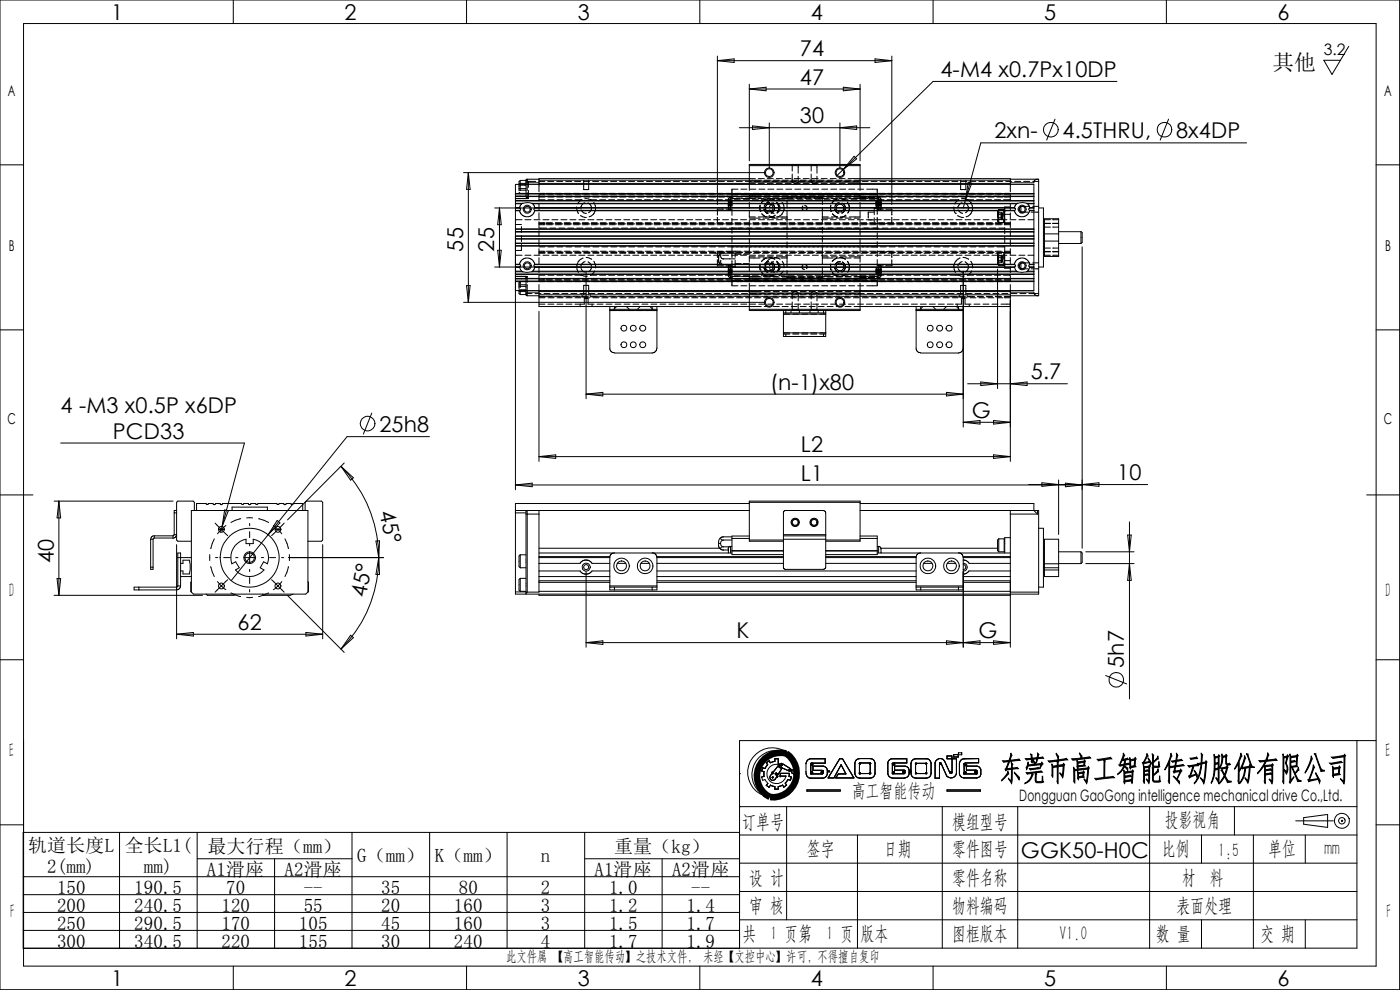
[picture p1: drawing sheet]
<svg xmlns="http://www.w3.org/2000/svg" width="297mm" height="210mm" viewBox="0 0 297 210" stroke-linecap="round" stroke-linejoin="round" font-family="sans-serif">
<defs><g id="words">
<text font-size="7" x="212" y="165.5">东莞市高工智能传动股份有限公司</text>
<g font-size="4.6">
<text x="23.6" y="4.1">1</text>
<text x="73.1" y="4.1">2</text>
<text x="122.6" y="4.1">3</text>
<text x="172" y="4.1">4</text>
<text x="221.5" y="4.1">5</text>
<text x="271" y="4.1">6</text>
<text x="169.7" y="11.9">74</text>
<text x="169.7" y="17.9">47</text>
<text x="199.5" y="16.3">4-M4 x0.7Px10DP</text>
<text x="269.9" y="14.9">其他</text>
<text x="169.7" y="26.2">30</text>
<text x="210.9" y="29.3">2xn-</text>
<text x="225.4" y="29.3">4.5THRU,</text>
<text x="249.5" y="29.3">8x4DP</text>
<text x="98.3" y="53.4" transform="rotate(-90 98.3 53.4)">55</text>
<text x="104.9" y="53.4" transform="rotate(-90 104.9 53.4)">25</text>
<text x="163.4" y="82.7">(n-1)x80</text>
<text x="218.7" y="80.5">5.7</text>
<text x="12.9" y="87.5">4 -M3 x0.5P x6DP</text>
<text x="206.2" y="88.6">G</text>
<text x="24" y="93">PCD33</text>
<text x="80.5" y="91.7">25h8</text>
<text x="169.9" y="95.9">L2</text>
<text x="169.9" y="101.9">L1</text>
<text x="237" y="101.9">10</text>
<text x="80.4" y="108.6" transform="rotate(77 80.4 108.6)">45°</text>
<text x="11.4" y="119.4" transform="rotate(-90 11.4 119.4)">40</text>
<text x="77.6" y="126.8" transform="rotate(-79 77.6 126.8)">45°</text>
<text x="50.4" y="133.6">62</text>
<text x="156.2" y="135.4">K</text>
<text x="207.6" y="135.4">G</text>
<text x="238.4" y="141.7" transform="rotate(-90 238.4 141.7)">5h7</text>
<text x="216.6" y="182.1">GGK50-H0C</text>
<text x="23.6" y="209.1">1</text>
<text x="73.1" y="209.1">2</text>
<text x="122.6" y="209.1">3</text>
<text x="172" y="209.1">4</text>
<text x="221.5" y="209.1">5</text>
<text x="271" y="209.1">6</text>
</g>
<g font-size="4.2">
<text x="1.9" y="126.7">D</text>
<text x="293.9" y="126.7">D</text>
<text x="1.9" y="160.7">E</text>
<text x="293.9" y="160.7">E</text>
<text x="180.7" y="169.3">高工智能传动</text>
<text x="157.4" y="175.6">订单号</text>
<text x="202" y="175.6">模组型号</text>
<text x="247.1" y="175.3">投影视角</text>
<text x="171.2" y="181.4">签字</text>
<text x="187.5" y="181.4">日期</text>
<text x="202" y="181.4">零件图号</text>
<text x="246.5" y="181.4">比例</text>
<text x="258.4" y="181.9">1:5</text>
<text x="269" y="181.4">单位</text>
<text x="281" y="181.4">mm</text>
<text x="158.9" y="187.6">设 计</text>
<text x="202" y="187.6">零件名称</text>
<text x="250.7" y="187.6">材</text>
<text x="256.6" y="187.6">料</text>
<text x="2.2" y="194.7">F</text>
<text x="158.9" y="193.5">审 核</text>
<text x="202" y="193.5">物料编码</text>
<text x="249.6" y="193.5">表面处理</text>
<text x="294.1" y="194.7">F</text>
<text x="157.5" y="199.4">共</text>
<text x="163.4" y="199.4">1 页第</text>
<text x="175.3" y="199.4">1 页</text>
<text x="182.6" y="199.4">版本</text>
<text x="202" y="199.4">图框版本</text>
<text x="224.8" y="199.4">V1.0</text>
<text x="245.2" y="199.4">数 量</text>
<text x="267.4" y="199.4">交 期</text>
</g>
<g font-size="4">
<text x="6" y="180.7">轨道长度L</text>
<text x="10" y="185.2">2(mm)</text>
<text x="26.5" y="180.7">全长L1(</text>
<text x="30.5" y="185.2">mm)</text>
<text x="43.9" y="185.8">A1滑座</text>
<text x="44" y="180.8">最大行程（mm）</text>
<text x="60.4" y="185.8">A2滑座</text>
<text x="75.8" y="182.8">G（mm）</text>
<text x="92.2" y="182.8">K（mm）</text>
<text x="114.8" y="182.8">n</text>
<text x="126.1" y="185.8">A1滑座</text>
<text x="130.3" y="180.8">重量（kg）</text>
<text x="142.6" y="185.8">A2滑座</text>
<text x="12.1" y="189.6">150</text>
<text x="28.5" y="189.6">190.5</text>
<text x="48" y="189.6">70</text>
<text x="64.4" y="189.6">--</text>
<text x="80.9" y="189.6">35</text>
<text x="97.3" y="189.6">80</text>
<text x="114.8" y="189.6">2</text>
<text x="129.2" y="189.6">1.0</text>
<text x="146.6" y="189.6">--</text>
<text x="12.1" y="193.4">200</text>
<text x="12.1" y="197.2">250</text>
<text x="28.5" y="193.4">240.5</text>
<text x="28.5" y="197.2">290.5</text>
<text x="47" y="193.4">120</text>
<text x="47" y="197.2">170</text>
<text x="63.4" y="197.2">105</text>
<text x="64.4" y="193.4">55</text>
<text x="80.9" y="193.4">20</text>
<text x="80.9" y="197.2">45</text>
<text x="96.3" y="193.4">160</text>
<text x="96.3" y="197.2">160</text>
<text x="114.8" y="193.4">3</text>
<text x="114.8" y="197.2">3</text>
<text x="129.2" y="193.4">1.2</text>
<text x="129.2" y="197.2">1.5</text>
<text x="145.6" y="193.4">1.4</text>
<text x="145.6" y="197.2">1.7</text>
<text x="12.1" y="201">300</text>
<text x="28.5" y="201">340.5</text>
<text x="47" y="201">220</text>
<text x="63.4" y="201">155</text>
<text x="80.9" y="201">30</text>
<text x="96.3" y="201">240</text>
<text x="114.8" y="201">4</text>
<text x="129.2" y="201">1.7</text>
<text x="145.6" y="201">1.9</text>
</g>
<g font-size="3.3">
<text x="280.8" y="11.8">3.2</text>
<text x="216.2" y="169.8">Dongguan GaoGong intelligence mechanical drive Co.,Ltd.</text>
</g>
<g font-size="3.2">
<text x="1.7" y="20.3">A</text>
<text x="293.7" y="20.3">A</text>
<text x="1.9" y="53.3">B</text>
<text x="293.9" y="53.3">B</text>
<text x="1.6" y="89.9">C</text>
<text x="293.5" y="89.9">C</text>
</g>
<g font-size="3.1">
<text x="107.4" y="203.9">此文件属 【高工智能传动】之技术文件,</text>
<text x="149.2" y="203.9">未经【文控中心】许可，不得擅自复印</text>
</g>
</g></defs>
<g fill="none" stroke="#000" stroke-width=".21">
<path d="M0 0h296.9v209.9h-296.9zM5 5h286.9v199.9h-286.9zM49.5 0v5M99 0v5M148.5 0v5M152.2 11.9v31.5M152.2 12.9h37M152.2 12.9l3.5-.4v.8zM159 17.9v16.2M159 18.9l3.5-.4v.8zM159 18.9h23.5M178.9 18.5l3.6 .4-3.6 .4z"/>
<path d="M182.5 17.9v16.2M185.6 12.5l3.6 .4-3.6 .4zM189.2 11.9v31.5M198 0v5M236.9 17.3h-38.9l-19.1 18.6M247.4 0v5M286.1 9.8l-3.5 6-1.8-3h3.6M0 35h5M98.3 36.6h63.9M99.4 36.6l.3 3.6h-.7zM99.4 36.6v27.5M110.1 39.3h1.5"/>
<path d="M110.1 38.9h1.5M110.4 38.3v2.1M110.4 38.3l-.3 .2v1.9l1.5-.1M110.4 38.3h1.2M111.6 38.3v.5M111.6 38.8h.2M111.6 38.3v.2M111.6 38.8v2.9l.2 .4v-1.2M111.6 38.1l.4 .4h1.7M111.8 38l-.2 .1v.2M111.8 38v.8M111.8 38.8v1.6"/>
<path d="M111.8 38.8h2.5M111.8 38h2.5M112.1 38.5v1.3M114.3 38.5h1.3M114.3 38v.8M114.3 38.8v1.9M114.3 38.2h47.2M114.3 38.9h45.9M116.2 38.5h1.3M118.1 38.5h1.3M120 38.5h1.3M121.9 38.5h1.3"/>
<path d="M123.8 38.2v2h1.1v-2M123.8 38.5h1.3M125.7 38.5h1.3M127.6 38.5h1.3M129.5 38.5h1.3M131.4 38.5h1.3M133.3 38.5h1.3M135.3 38.5h1.2M137.2 38.5h1.2M139.1 38.5h1.2M141 38.5h1.2M142.9 38.5h1.2"/>
<path d="M144.8 38.5h1.2M146.7 38.5h1.3M148.6 38.5h1.3M150.5 38.5h1.3M152.4 38.5h1.3M154.3 38.5h1.3M156.2 38.5h1.3M156.8 27.1h27.7M158.1 38.5h1.3M159 35.1h23.5M159 38.4h23.5M159 38.7h23.5"/>
<path d="M159.6 26.7l3.6 .4-3.6 .4zM160 38.5h1.3M160.2 37.9h-45.9v.1M160.9 38.9h1.2M160.9 37.9h1.2M161.9 38.5h1.3M162.1 38.2h1.3M162.8 38.9h1.2M162.8 37.9h1.2M163.2 26.1v9.5M163.8 38.5h1.3M164 38.2h1.3"/>
<path d="M164.7 38.9h1.2M164.7 37.9h1.2M165.7 38.5h1.3M165.9 38.2h1.3M166.6 38.9h1.3M166.6 37.9h1.3M167.6 38.5h1.3M167.9 38.2h1.2M167.9 34.9l.2 .1M168.1 35h1.2M168.1 35v1.3M168.1 36.9v1.8l.6 .3 .6-.3v-1.3"/>
<path d="M168.5 38.9h1.3M168.5 37.9h1.3M169.3 35v1.7M169.5 34.9l-.2 .1M169.5 38.5h1.3M169.8 38.2h1.2M170.4 38.9h1.3M170.4 37.9h1.3M171.4 38.5h1.3M171.7 38.2h1.2M171.9 34.9l.2 .1M172.1 35v1.3"/>
<path d="M172.1 36.9v1.8l.6 .3 .6-.3v-1.3M172.1 35h1.2M172.3 38.9h1.3M172.3 37.9h1.3M173.3 35v1.7M173.4 38.5h1.2M173.4 34.9l-.1 .1M173.6 38.2h1.2M174.2 38.9h1.3M174.2 37.9h1.3M175.3 38.5h1.2M175.5 38.2h1.2"/>
<path d="M176.1 38.9h1.3M176.1 37.9h1.3M177.2 38.5h1.2M177.4 38.2h1.2M178 38.9h1.3M178 37.9h1.3M178.2 26.1v9.5M178.2 27.1l3.5-.4v.8zM178.9 35.9l-1.4 1.4M179.1 38.5h1.2M179.3 38.2h1.3M179.9 37.9h34.4v.1"/>
<path d="M179.9 38.9h34.4M181 38.5h1.2M181.2 38.2h33.1M181.2 33.1l.5 .6-2.8 2.2zM182.9 38.5h1.2M184.8 38.5h1.3M186.7 38.5h1.3M188.6 38.5h1.3M190.5 38.5h1.3M192.4 38.5h1.3M194.3 38.5h1.3M196.2 38.5h1.3"/>
<path d="M198.1 38.5h1.3M200 38.5h1.3M201.9 38.5h1.3M203.8 38.2v2h1.1v-2M203.8 38.5h1.3M205.4 38.7l.8 .2-1.3 3.3zM205.7 38.5h1.3M207.6 38.5h1.3M209.5 38.5h1.3M211.5 38.5h1.2M213.4 38.5h1.2M214.3 38v.8"/>
<path d="M214.3 38.8v1.9M214.3 38h6v24.7h-6M215.3 38.5h1.2M217.2 38.5h1.2M219.1 38.5h1.2M220.1 38l-.5 .1-.3 .7h-5M223.8 25.3l-1.8 4.4M247.9 25.3l-1.8 4.4M264.5 30.3h-56.4l-3.2 11.9M291.9 35h5M104.9 56.6h18.5M104.9 44.1h18.5"/>
<path d="M105.6 53.1h.7l-.3 3.5zM106 44.1l.3 3.6h-.7zM106 44.1v12.5M109.3 57.7v.4M109.3 42.6v.5M109.3 41.1h.1M109.3 41.6v.1M109.3 42.5v.1M109.3 43.1v.1M109.3 44v.2M109.3 44.6v.1M109.3 48.6h.1"/>
<path d="M109.3 49.1v.1M109.3 50v.1M109.3 50.6l110 .1M109.3 52.1l110 .1M109.3 56.6v.1h.9M109.3 58.1l110 .1M109.3 59.6v.1h110M109.3 44.2v.4M109.3 56.1v.5M109.3 41.1v.5M109.3 50.1v.5M109.3 48.6v.5"/>
<path d="M109.3 51.6v.5M109.3 59.1v.5M109.3 41.1v-2h110v2M109.3 41.7v.8M109.3 43.2v.8M109.3 44.7v3.9M109.3 49.2v.8M109.3 50.2v53.7M109.3 46.6h1.4M109.3 54.1h1.4M109.3 58.6h2.5M109.3 42.1h2.8"/>
<path d="M109.3 57.7h1.6M109.3 41.6h110M109.3 59.1h110M109.3 44.2h1M109.3 56.1h1M109.3 43.1h1.6M109.3 43.2h1.4M109.3 41.1h110M109.3 59.6h110M109.3 44.6h1M109.3 47.6h1.3M109.3 51.6h110"/>
<path d="M109.3 58.1h110M109.3 42.6h110M109.3 41.7h110M109.3 42.5h110M109.3 44h.9M109.3 44.7h.9M109.3 48.6h110M109.3 49.1h110M109.3 49.2h110M109.3 50h110M109.3 50.1h110M109.3 50.6h110"/>
<path d="M109.3 52.1h110M109.3 56.6h1M110.1 40.8l.3 .2h1.2M110.1 40h1.5M110.2 56.7l.5 .8M110.2 56l.1 .1M110.2 56l.3-.6 .5-.5 .5-.2h.6l.7 .3 .4 .5 .3 .5M110.2 44.7l.3 .7 1 .6h.6l.6-.2 .5-.5 .2-.6M110.2 44l.1 .2M110.2 56l-.9 .1M110.3 56.6l-.1 .1M110.3 56.1l.1 .2-.1 .3"/>
<path d="M110.3 44.6l-.1 .1M110.3 44.2l.1 .1-.1 .3M110.6 48v1.3M110.6 50v1.2M110.6 51.9v1.2h-1.3M110.7 57.5l.2 .2M110.7 43.2l-.5 .8M110.7 57.5h-1.4v.2M110.9 57.7l.9 .1 1-.1M110.9 43.1a2.75 2.75 0 0 1 1.9 0M110.9 43.1l-.2 .1M111.4 46.6h1.2"/>
<path d="M111.4 54.1h1.2M111.6 58.6v3.4M111.6 41.6l.5 .5M111.8 58.6v1.3M111.8 58.6l-.2 .5M112.1 40.4v1.7M112.8 43.1l102.9 .1M112.8 57.7h103.1M112.8 43.1h103.1M113 43.2l.5 .8M113 57.5l-.2 .2M113 57.5h102.7"/>
<path d="M113.3 46.6h1.3M113.3 54.1h1.3M113.4 56.1l-.2 .2 .2 .3M113.4 56.6l.1 .1M113.4 44.2l-.2 .2 .2 .2M113.4 44.6l101.8 .1M113.4 44.2h101.9M113.4 56.1h101.9M113.4 44.6h101.9M113.4 56.6h101.9M113.5 56l-.1 .1M113.5 56.7l-.5 .8"/>
<path d="M113.5 44l-.1 .2M113.5 56h101.7M113.5 56.7h101.7M113.5 44h101.7M114.3 41.3v1.3M114.3 43.2v1.3M114.3 45.1v1.3M114.3 47v1.3M114.3 48.9v1.3M114.3 50.8v1.3M114.3 52.7v1.3M114.3 54.7v1.2"/>
<path d="M114.3 56.6v1.2M114.3 58.5v1.2M114.3 53.3h1.3M114.3 53.7h1.3M114.3 42.4h1.3M114.3 58.4h1.3M114.3 41h1.3M114.3 47.4h1.3M114.3 47.2h1.3M114.3 53.6h1.3M114.3 47.5h1.3M114.3 47.7h1.3"/>
<path d="M114.3 53.5h1.3M114.3 41.8h1.3M114.3 59.4h1.3M114.3 52.4h1.3M114.3 48.4h1.7M114.3 59.6h1.3M115.2 46.6h1.3M115.2 54.1h1.3M115.9 53.3h1.3M115.9 41h1.3M115.9 47.4h1.3M115.9 47.2h1.3"/>
<path d="M115.9 47.7h1.3M115.9 59.4h1.3M116.2 53.7h1.3M116.2 42.4h1.3M116.2 58.4h1.3M116.2 53.6h1.3M116.2 47.5h1.3M116.2 53.5h1.3M116.2 41.8h1.3M116.2 52.4h1.3M116.2 59.6h1.3M116.6 48.4h1.3"/>
<path d="M117.1 46.6h1.3M117.1 54.1h1.3M117.8 53.3h1.3M117.8 41h1.3M117.8 47.4h1.3M117.8 47.2h1.3M117.8 47.7h1.3M117.8 59.4h1.3M118.2 53.7h1.2M118.2 42.4h1.2M118.2 58.4h1.2M118.2 53.6h1.2"/>
<path d="M118.2 47.5h1.2M118.2 53.5h1.2M118.2 41.8h1.2M118.2 52.4h1.2M118.2 59.6h1.2M118.5 48.4h1.3M119 46.6h1.3M119 54.1h1.3M119.7 53.3h1.3M119.7 41h1.3M119.7 47.4h1.3M119.7 47.2h1.3"/>
<path d="M119.7 47.7h1.3M119.7 59.4h1.3M120.1 53.7h1.2M120.1 42.4h1.2M120.1 58.4h1.2M120.1 53.6h1.2M120.1 47.5h1.2M120.1 53.5h1.2M120.1 41.8h1.2M120.1 52.4h1.2M120.1 59.6h1.2M120.4 48.4h1.3"/>
<path d="M120.9 46.6h1.3M120.9 54.1h1.3M121.6 53.3h1.3M121.6 41h1.3M121.6 47.4h1.3M121.6 47.2h1.3M121.6 47.7h1.3M121.6 59.4h1.3M122 53.7h1.2M122 42.4h1.4M122 58.4h1.4M122 53.6h1.2"/>
<path d="M122 47.5h1.2M122 53.5h1.2M122 41.8h1.2M122 52.4h1.2M122 59.6h1.2M122.3 43.9l.1 .7 .3 .7M122.3 48.4h1.3M122.7 55.5h.1M122.7 55.5l-.3 .6a1.88 1.88 0 0 0 .3 1.7M122.8 46.6h1.3M122.8 54.1h1.3M123.1 45.7l1.2 .4"/>
<path d="M123.2 58.2l.2 .2M123.2 56.3h.1M123.3 44.5l.6 .7 .3 .1M123.3 56.9a.96 .96 0 0 0 .9 .8M123.4 58.4l1 .2 .2-.1M123.4 42.4l-.8 .9M123.4 42.3v.1M123.5 53.3h1.3M123.5 41h1.3M123.5 47.4h1.3M123.5 47.2h1.3M123.5 47.7h1.3"/>
<path d="M123.5 59.4h1.3M123.7 54.7l-1 .8M123.9 53.7h1.2M123.9 53.6h1.2M123.9 47.5h1.2M123.9 53.5h1.2M123.9 41.8h1.2M123.9 52.4h1.2M123.9 59.6h1.2M124 42.2l1.3 .2M124.1 43l-.5 .3-.4 .6M124.1 55.5l-.5 .3-.3 .5"/>
<path d="M124.2 45.3h.1M124.2 48.4h1.3M124.3 57.6v27M124.3 54.6l1.2 .4M124.7 46.6h1.3M124.7 54.1h1.3M124.7 43.1h.1a.95 .95 0 0 1 .6 .9M124.8 55.5v.1a.96 .96 0 0 1 .6 .9M125.2 58.4h1.4M125.3 42.4h1.3M125.3 42.4l.2 .1M125.4 53.3h1.3"/>
<path d="M125.4 41h1.3M125.4 47.4h1.3M125.4 47.2h1.3M125.4 47.7h1.3M125.4 59.4h1.3M125.5 44.1a1.02 1.02 0 0 1-.7 1M125.5 56.6a.98 .98 0 0 1-.7 1M125.8 53.7h1.2M125.8 53.6h1.2M125.8 47.5h1.2M125.8 53.5h1.2M125.8 41.8h1.2"/>
<path d="M125.8 52.4h1.2M125.8 59.6h1.2M125.9 42.9a1.94 1.94 0 0 1-.9 3.1M126 55.4l.3 .8v.7M126.2 57.4l-.4 .6-.5 .4M126.2 48.4h1.2M126.6 46.6h1.3M126.6 54.1h1.3M127.2 42.4h1.3M127.2 58.4h1.3M127.3 53.3h1.3M127.3 41h1.3"/>
<path d="M127.3 47.4h1.3M127.3 47.2h1.3M127.3 47.7h1.3M127.3 59.4h1.3M127.7 53.7h1.2M127.7 53.6h1.2M127.7 47.5h1.2M127.7 53.5h1.2M127.7 41.8h1.2M127.7 52.4h1.2M127.7 59.6h1.2M128.1 48.4h1.2"/>
<path d="M128.5 46.6h1.3M128.5 54.1h1.3M129.1 42.4h1.3M129.1 58.4h1.3M129.2 53.3h1.3M129.2 41h1.3M129.2 47.4h1.3M129.2 47.2h1.3M129.2 47.7h1.3M129.2 59.4h1.3M129.6 53.7h1.3M129.6 53.6h1.3"/>
<path d="M129.6 47.5h1.3M129.6 53.5h1.3M129.6 41.8h1.3M129.6 52.4h1.3M129.6 59.6h1.3M130 48.4h1.2M130.4 46.6h1.3M130.4 54.1h1.3M131 42.4h1.3M131 58.4h1.3M131.1 53.3h1.3M131.1 41h1.3"/>
<path d="M131.1 47.4h1.3M131.1 47.2h1.3M131.1 47.7h1.3M131.1 59.4h1.3M131.5 53.7h1.3M131.5 53.6h1.3M131.5 47.5h1.3M131.5 53.5h1.3M131.5 41.8h1.3M131.5 52.4h1.3M131.5 59.6h1.3M131.9 48.4h1.2"/>
<path d="M132.3 46.6h1.3M132.3 54.1h1.3M132.9 42.4h1.3M132.9 58.4h1.3M133.1 53.3h1.2M133.1 41h1.2M133.1 47.4h1.2M133.1 47.2h1.2M133.1 47.7h1.2M133.1 59.4h1.2M133.4 53.7h1.3M133.4 53.6h1.3"/>
<path d="M133.4 47.5h1.3M133.4 53.5h1.3M133.4 41.8h1.3M133.4 52.4h1.3M133.4 59.6h1.3M133.8 48.4h1.2M134.2 46.6h1.3M134.2 54.1h1.3M134.8 42.4h1.3M134.8 58.4h1.3M135 53.3h1.2M135 41h1.2"/>
<path d="M135 47.4h1.2M135 47.2h1.2M135 47.7h1.2M135 59.4h1.2M135.3 53.7h1.3M135.3 53.6h1.3M135.3 47.5h1.3M135.3 53.5h1.3M135.3 41.8h1.3M135.3 52.4h1.3M135.3 59.6h1.3M135.7 48.4h1.2"/>
<path d="M136.1 46.6h1.3M136.1 54.1h1.3M136.7 42.4h1.3M136.7 58.4h1.3M136.9 53.3h1.2M136.9 41h1.2M136.9 47.4h1.2M136.9 47.2h1.2M136.9 47.7h1.2M136.9 59.4h1.2M137.2 53.7h1.3M137.2 53.6h1.3"/>
<path d="M137.2 47.5h1.3M137.2 53.5h1.3M137.2 41.8h1.3M137.2 52.4h1.3M137.2 59.6h1.3M137.6 48.4h1.3M138 46.6h1.3M138 54.1h1.3M138.6 42.4h1.3M138.6 58.4h1.3M138.8 53.3h1.2M138.8 41h1.2"/>
<path d="M138.8 47.4h1.2M138.8 47.2h1.2M138.8 47.7h1.2M138.8 59.4h1.2M139.1 53.7h1.3M139.1 53.6h1.3M139.1 47.5h1.3M139.1 53.5h1.3M139.1 41.8h1.3M139.1 52.4h1.3M139.1 59.6h1.3M139.5 48.4h1.3"/>
<path d="M140 46.6h1.2M140 54.1h1.2M140.5 42.4h1.3M140.5 58.4h1.3M140.7 53.3h1.2M140.7 41h1.2M140.7 47.4h1.2M140.7 47.2h1.2M140.7 47.7h1.2M140.7 59.4h1.2M141 53.7h1.3M141 53.6h1.3"/>
<path d="M141 47.5h1.3M141 53.5h1.3M141 41.8h1.3M141 52.4h1.3M141 59.6h1.3M141.4 48.4h1.3M141.9 46.6h1.2M141.9 54.1h1.2M142.5 42.4h1.2M142.5 58.4h1.2M142.6 53.3h1.2M142.6 41h1.2"/>
<path d="M142.6 47.4h1.2M142.6 47.2h1.2M142.6 47.7h1.2M142.6 59.4h1.2M142.9 53.7h1.3M142.9 53.6h1.3M142.9 47.5h1.3M142.9 53.5h1.3M142.9 41.8h1.3M142.9 52.4h1.3M142.9 59.6h1.3M143.3 48.4h1.3"/>
<path d="M143.8 46.6h1.2M143.8 54.1h1.2M144.4 42.4h1.2M144.4 58.4h1.2M144.5 53.3h1.3M144.5 41h1.3M144.5 47.4h1.3M144.5 47.2h1.3M144.5 47.7h1.3M144.5 59.4h1.3M144.8 53.7h1.3M144.8 53.6h1.3"/>
<path d="M144.8 47.5h1.3M144.8 53.5h1.3M144.8 41.8h1.3M144.8 52.4h1.3M144.8 59.6h1.3M145.2 48.4h1.3M145.7 46.6h1.2M145.7 54.1h1.2M146.3 42.4h1.2M146.3 58.4h1.2M146.4 53.3h1.3M146.4 41h1.3"/>
<path d="M146.4 47.4h1.3M146.4 47.2h1.3M146.4 47.7h1.3M146.4 59.4h1.3M146.7 53.7h1.3M146.7 53.6h1.3M146.7 47.5h1.3M146.7 53.5h1.3M146.7 41.8h1.3M146.7 52.4h1.3M146.7 59.6h1.3M147.1 48.4h1.3"/>
<path d="M147.6 46.6h1.2M147.6 54.1h1.2M148.2 42.4h1.2M148.2 58.4h1.2M148.3 53.3h1.3M148.3 41h1.3M148.3 47.4h1.3M148.3 47.2h1.3M148.3 47.7h1.3M148.3 59.4h1.3M148.6 53.7h1.3M148.6 53.6h1.3"/>
<path d="M148.6 47.5h1.3M148.6 53.5h1.3M148.6 41.8h1.3M148.6 52.4h1.3M148.6 59.6h1.3M149 48.4h1.3M149.5 46.6h1.2M149.5 54.1h1.2M150.1 42.4h1.2M150.1 58.4h1.2M150.2 53.3h1.3M150.2 41h1.3"/>
<path d="M150.2 47.4h1.3M150.2 47.2h1.3M150.2 47.7h1.3M150.2 59.4h1.3M150.5 53.7h2.4l-.4 .6M150.5 53.6h1.3M150.5 47.5h1.3M150.5 53.5h1.3M150.5 41.8h1.3M150.5 52.4h1.3M150.5 59.6h1.3M150.9 48.4h1.3"/>
<path d="M151.4 46.6h1.3M151.4 54.1h1.3M152 42.4h1.2M152 58.4h1.2M152.1 53.3h1.3M152.1 41h1.3M152.1 47.4h1.3M152.1 47.2h1.3M152.1 47.7h1.3M152.1 59.4h1.3M152.2 46.1v1.3h1.3M152.2 55.1v1.3h1.3"/>
<path d="M152.4 55.3l.3 .6 .2 .2M152.4 53.6h1.3M152.4 47.5h1.3M152.4 53.5h1.3M152.4 41.8h1.3M152.4 52.4h1.3M152.4 59.6h1.3M152.5 54.3l-.1 1 .3 .7M152.5 54.3l-.1 .3M152.7 53.9l-.2 .4M152.8 48.4h1.3M152.9 55.2v.6l.4 .3"/>
<path d="M153 54l-.1 .5 .4 .4h2.7M153.3 46.6h1.3M153.3 54.1h1.3M153.5 44.4h-1.3v1.2M153.5 53.4h-1.3v1.3M153.9 42.4h1.3M153.9 58.4h1.3M154 44.4h1.3v1.3M154 53.4h1.3v1.3M154 53.3h3.2M154 41h1.3M154 47.4h1.3"/>
<path d="M154 47.2h1.3M154 47.7h1.3M154 59.4h1.3M154 56.4h1.3M154.3 53.6h1.3M154.3 47.5h1.3M154.3 53.5h1.3M154.3 41.8h1.3M154.3 52.4h31.8M154.3 59.6h31.8M154.5 57.4h.8M154.5 43.3h.4"/>
<path d="M154.5 57.6h.4M154.5 43.1l.8 .1M154.5 57.2l.8 .1M154.5 43l.8 .1M154.5 57.1h.8M154.5 42.8h.8M154.5 58.3h.4M154.5 42.4h.4M154.5 56.6l.8 .1M154.7 48.4h3.2M154.9 43.3l-.4 .1M154.9 57.6l-.4 .1"/>
<path d="M154.9 58.3l-.4 .1M154.9 42.4l.4 .1M154.9 56.1l-.4 .3v2.2l.4 .3h.4M155 41.9v1.7M155 43.8v.8M155 56.1v1.7M155 58v.9M155.2 46.6h1.3M155.2 54.1h1.3M155.3 46.3v1.3M155.3 48.2v1.3M155.3 50.1v1.3"/>
<path d="M155.3 52v1.3M155.3 55.3v5.3h1.2M155.3 41.9h-.4l-.4 .3v2.1l.4 .3M155.3 58.6h1.8M155.3 42.1h1.8M155.3 44l-.7 .1M155.3 43.3h-.4M155.3 57.6h-.4M155.3 41.2h1.2M155.3 59.5h2.2M155.3 43.4l-.8 .2M155.3 57.7l-.8 .1"/>
<path d="M155.3 43.6l-.8 .1M155.3 57.9l-.8 .1M155.3 58.3h-.4M155.3 59.1h2.2M155.8 42.4h1.3M155.8 58.4h1.3M155.9 41h1.3M155.9 47.4h1.3M155.9 47.2h1.3M155.9 47.7h1.3M155.9 59.4h1.3M156 55.2v1.4h-.7"/>
<path d="M156 53.3v1.3M156 53.9h1.2M156 55.9h1.2M156.3 53.6h1.2M156.3 47.5h1.2M156.3 53.5h1.2M156.3 41.8h1.2M156.5 40.1h-1.2v3.7M157.1 46.6h1.3M157.1 54.1h1.3M157.2 58.6h4M157.2 42.1h3"/>
<path d="M157.2 41.2h1.3M157.2 40.1h1.3M157.3 53.7l-4.5 .1M157.7 42.4h1.3M157.7 58.4h1.3M157.7 53.9h1.3M157.7 55.9h1.3M157.8 53.3h1.3M157.8 41h1.3M157.8 47.4h1.3M157.8 47.2h1.3M157.8 47.7h1.3"/>
<path d="M157.8 59.4h1.3M157.9 53.7h1.3M158.2 59.5h1.2M158.2 59.1h1.2M158.2 53.6h1.2M158.2 47.5h1.2M158.2 53.5h1.2M158.2 41.8h1.2M158.2 48.4h1.6M159 40.4v-5.5h23.5v5.5M159 41v1.3M159 42.9v1.3"/>
<path d="M159 44.8v1.3M159 46.7v1.3M159 48.6v1.3M159 50.5v1.3M159 52.5v1.2M159 54.4v1.2M159 56.3v1.2M159 58.2v1.2l2.5 .1M159 46h1.2M159 58.8h2.5M159 42h2.5M159 41.3h2.5"/>
<path d="M159 41.4h2.5M159 59.4h2.5M159 54.7h2.2M159 54.5h1.2M159 46.3h2.2M159 46.6h1.3M159 54.1h1.3M159.1 41.2h1.3M159.1 40.1h1.3M159.6 42.4h1.3M159.6 58.4h1.3M159.7 53.3h1.3"/>
<path d="M159.7 41h1.3M159.7 47.4h1.3M159.7 47.2h1.3M159.7 47.7h1.3M159.7 59.4h1.3M159.8 53.7h1.3M160.1 59.5h1.2M160.1 59.1h1.2M160.1 53.6h1.2M160.1 47.5h1.2M160.1 53.5h1.2M160.1 41.8h1.2"/>
<path d="M160.1 48.4h1.6M160.9 42.1h1.2M160.9 46h1.2M160.9 54.5h1.2M160.9 46.6h1.3M160.9 54.1h1.3M161 41.2h1.3M161 40.1h1.3M161.2 56.4v.5M161.2 56.9v.3M161.2 56.9l.1 .4M161.2 43.5l.1 1.3"/>
<path d="M161.2 56v.4M161.3 44.8h.1M161.3 57.3h.1M161.3 44.7v.1M161.5 42.4h1.9M161.5 58.4h1.9M161.6 45.3l.5 .5M161.6 57.8l.2 .2M161.6 53.3h1.3M161.6 41h1.3M161.6 47.4h1.3M161.6 47.2h1.3"/>
<path d="M161.6 47.7h1.3M161.6 59.4h1.3M161.7 53.7h1.3M161.8 55.2l-.3 .2M161.8 58l.8 .5M161.8 45.5l.3 .3M161.8 55.2l-.3 .3M161.9 58.6h1.4M161.9 54.7h1.3M161.9 46.3h1.3M162 59.5h1.2M162 59.1h1.2"/>
<path d="M162 53.6h1.2M162 47.5h1.2M162 53.5h1.2M162 41.8h1.2M162 48.4h1.6M162.1 45.8l.5 .2M162.1 42.5l-.6 .5M162.1 56.8l.1 .4 .5 .5M162.1 45.8l.6 .2M162.1 44.4l.6 .8-.5-.5zM162.1 56.9l.2 .3M162.1 58.8h1.3"/>
<path d="M162.1 42h1.3M162.1 41.3h1.3M162.1 59.5h1.3M162.1 41.4h1.3M162.1 59.4h1.3M162.3 43.9l.1 .7 .3 .7M162.4 44.1h.1M162.4 44.1a.81 .81 0 0 0 .8 .9 .81 .81 0 0 0 .8-.9M162.4 58.5h.2M162.4 57.5l.3 .2M162.5 42.3l-.4 .2M162.5 42.2l-.4 .3"/>
<path d="M162.5 42.2v.1M162.6 54.7l-.8 .5M162.6 56a.84 .84 0 0 0 0 1.2 .84 .84 0 0 0 1.2 0M162.6 56a.81 .81 0 0 1 .9-.1 .81 .81 0 0 1 .5 .7M162.6 43.6l-.2 .5M162.6 43.5v.1M162.6 43.5a.81 .81 0 0 1 .9-.2 .81 .81 0 0 1 .5 .8M162.7 45.3h.1M162.7 55.5a2 2 0 0 0 0 2.3M162.7 55.5h.1M162.7 43.1l-.6 .7M162.7 45.2h.3"/>
<path d="M162.7 55.6l-.6 .7M162.7 57.7h.2M162.7 55.6l-.6 .6M162.7 43.1l-.6 .6M162.7 45.2h.2M162.8 42.1h1.2M162.8 46h1.2M162.8 54.5h1.2M162.8 46.6h1.3M162.8 54.1h1.3M162.9 41.2h1.3M162.9 40.1h1.3"/>
<path d="M163 43h.1M163 43l-.3 .1M163.1 55.5l-.4 .1M163.2 45.7l.8 .4h.3M163.2 54.6l1.2 .4M163.2 58.2l.2 .2M163.3 58.6h.1M163.3 44.5l.6 .7 .3 .1M163.3 56.9a1.08 1.08 0 0 0 .9 .8M163.3 42.1l.4 .1M163.4 58.4l.9 .2 .3-.1M163.4 42.4l-.8 .9"/>
<path d="M163.4 42.3v.1M163.5 53.3h1.3M163.5 41h1.3M163.5 47.4h1.3M163.5 47.2h1.3M163.5 47.7h1.3M163.5 59.4h1.3M163.6 53.7h1.3M163.7 43.1l.4 .4 .2 .6M163.7 55.6l.4 .4M163.7 55.6l.5 .4M163.7 54.7l-1 .8"/>
<path d="M163.7 42.2l.6 .3zM163.7 46.1h-.5M163.7 58.5l-.4 .1M163.7 46.1h-.4M163.8 58.6h1.3M163.8 54.7h1.3M163.8 57.2h.1M163.8 46.3h1.3M163.9 59.5h1.2M163.9 59.1h1.2M163.9 53.6h1.2M163.9 47.5h1.2"/>
<path d="M163.9 53.5h1.2M163.9 41.8h1.2M163.9 48.4h1.6M164 56.6l-.2 .6M164 58.8h1.3M164 42h1.3M164 41.3h1.3M164 59.5h1.3M164 41.4h1.3M164 59.4h1.3M164 42.2l1.3 .2M164.1 43l-.5 .3-.4 .6"/>
<path d="M164.1 45.9l-.4 .2M164.1 56l.2 .6M164.1 55.5l-.5 .3-.4 .5M164.2 57.7h.1M164.3 54.6l1.2 .4M164.3 44.2a1.02 1.02 0 0 1-.8 1M164.3 56.7a1.09 1.09 0 0 1-.8 1M164.4 58.2l-.7 .3M164.4 45.7l-.3 .2M164.5 45.6l-.4 .3M164.5 58.2l-.8 .3M164.7 42.1h3.5"/>
<path d="M164.7 46h2.3M164.7 54.5h2.3M164.7 46.6h1.3M164.7 54.1h1.3M164.7 43.1h.1a.95 .95 0 0 1 .6 .9M164.8 42.9h.1M164.8 55.5v.1a.96 .96 0 0 1 .6 .9M164.8 42.9l.3 .8M164.8 55.4a2.07 2.07 0 0 1 .3 1.7M164.8 41.2h1.3M164.8 40.1h1.3M165 45l-.2 .2"/>
<path d="M165 45l-.1 .2M165.1 43.7l.1 .4-.2 .9M165.1 57.1l-.3 .6M165.2 58.4h1.4M165.3 42.4h1.3M165.3 42.4l.1 .1M165.4 53.3h1.3M165.4 41h1.3M165.4 47.4h1.3M165.4 47.2h1.3M165.4 47.7h1.3M165.4 59.4h1.3"/>
<path d="M165.5 44.1a1.02 1.02 0 0 1-.7 1M165.5 56.6a.98 .98 0 0 1-.7 1M165.5 53.7h1.3M165.7 58.6h3M165.7 54.7h1.3M165.7 46.3h1.3M165.8 59.5h1.2M165.8 59.1h1.2M165.8 53.6h1.2M165.8 47.5h1.2M165.8 53.5h1.2M165.8 41.8h1.2"/>
<path d="M165.8 48.4h1.6M165.9 42.9a1.9 1.9 0 0 1-.9 3.1M165.9 58.8h1.3M165.9 42h1.3M165.9 41.3h1.3M165.9 59.5h1.3M165.9 41.4h1.3M165.9 59.4h1.3M165.9 55.4l.4 .8v.6M166.2 57.4l-.9 1M166.6 46.6h1.3M166.6 54.1h1.3"/>
<path d="M166.7 41.2h1.3M166.7 40.1h1.3M167 41.6v2.5M167 44.7v4.1M167 49.4v1.3M167 51.3v1.3M167 53.2v3.5M167 57.4v1.7M167 58.9h1.7M167 41.9h1.2M167.2 42.4h1.3M167.2 58.4h1.3"/>
<path d="M167.3 53.3h1.3M167.3 41h1.3M167.3 47.4h1.3M167.3 47.2h1.3M167.3 47.7h1.3M167.3 59.4h1.3M167.4 53.7h1.3M167.7 59.5h1.3M167.7 59.1h1.3M167.7 53.6h1.3M167.7 47.5h1.3M167.7 53.5h1.3"/>
<path d="M167.7 41.8h1.3M167.7 48.4h1.6M167.9 58.8h1.2M167.9 42h1.2M167.9 41.3h1.2M167.9 59.5h1.2M167.9 41.4h1.2M167.9 59.4h1.2M168.5 46.6h1.3M168.5 54.1h1.3M168.6 41.2h1.3M168.6 40.1h1.3"/>
<path d="M168.9 42.1h1.2M168.9 41.9h1.2M169.1 42.4h1.3M169.1 58.4h1.3M169.2 53.3h1.3M169.2 41h1.3M169.2 47.4h1.3M169.2 47.2h1.3M169.2 47.7h1.3M169.2 59.4h1.3M169.3 53.7h1.3M169.4 58.6h1.2"/>
<path d="M169.4 58.9h1.2M169.6 59.5h1.3M169.6 59.1h1.3M169.6 53.6h1.3M169.6 47.5h1.3M169.6 53.5h1.3M169.6 41.8h1.3M169.6 48.4h1.6M169.8 58.8h1.2M169.8 42h1.2M169.8 41.3h1.2M169.8 59.5h1.2"/>
<path d="M169.8 41.4h1.2M169.8 59.4h1.2M170.3 43.7l-.1 .6 .5 .4M170.3 56.2l-.1 .7 .5 .3M170.4 46.6h1.3M170.4 54.1h1.3M170.5 41.2h1.3M170.5 40.1h1.3M170.7 43.6a.5 .5 0 0 1 .5 .3 .5 .5 0 0 1-.2 .6M170.7 56.1h.2a.51 .51 0 0 1 .2 .9M170.8 42.1h1.2M170.8 41.9h1.2"/>
<path d="M171 42.4h1.3M171 58.4h1.3M171.2 53.3h1.2M171.2 41h1.2M171.2 47.4h1.2M171.2 47.2h1.2M171.2 47.7h1.2M171.2 59.4h1.2M171.2 53.7h1.3M171.3 58.6h1.3M171.3 58.9h1.3M171.5 59.5h1.3"/>
<path d="M171.5 59.1h1.3M171.5 53.6h1.3M171.5 47.5h1.3M171.5 53.5h1.3M171.5 41.8h1.3M171.5 48.4h1.6M171.7 58.8h1.2M171.7 42h1.2M171.7 41.3h1.2M171.7 59.5h1.2M171.7 41.4h1.2M171.7 59.4h1.2"/>
<path d="M172.3 46.6h1.3M172.3 54.1h1.3M172.4 41.2h1.3M172.4 40.1h1.3M172.7 42.1h3M172.7 41.9h1.8M172.9 42.4h1.3M172.9 58.4h1.3M173.1 53.3h1.2M173.1 41h1.2M173.1 47.4h1.2M173.1 47.2h1.2"/>
<path d="M173.1 47.7h1.2M173.1 59.4h1.2M173.1 53.7h1.3M173.2 58.6h3.5M173.2 58.9h1.3M173.4 59.5h1.3M173.4 59.1h1.3M173.4 53.6h1.3M173.4 47.5h1.3M173.4 53.5h1.3M173.4 41.8h1.3M173.4 48.4h1.6"/>
<path d="M173.6 58.8h1.2M173.6 42h1.2M173.6 41.3h1.2M173.6 59.5h1.2M173.6 41.4h1.2M173.6 59.4h1.2M174.2 46.6h1.3M174.2 54.1h1.3M174.3 41.2h1.3M174.3 40.1h1.3M174.5 41.6v1.8M174.5 44v3.5"/>
<path d="M174.5 48.2v1.2M174.5 50.1v1.3M174.5 52v4M174.5 56.6v2.5M174.5 46h1.2M174.5 54.7h2.2M174.5 54.5h1.2M174.5 46.3h2.2M174.8 42.4h1.3M174.8 58.4h1.3M175 53.3h1.2M175 41h1.2"/>
<path d="M175 47.4h1.2M175 47.2h1.2M175 47.7h1.2M175 59.4h1.2M175 53.7h1.3M175.3 59.5h1.3M175.3 59.1h1.3M175.3 53.6h1.3M175.3 47.5h1.3M175.3 53.5h1.3M175.3 41.8h1.3M175.3 48.4h1.7"/>
<path d="M175.5 58.8h1.2M175.5 42h1.2M175.5 41.3h1.2M175.5 59.5h1.2M175.5 41.4h1.2M175.5 59.4h1.2M176.1 46.6h1.3M176.1 54.1h1.3M176.2 43.9v.5M176.2 56.4v.5M176.2 56.9v.3M176.2 44.4l.1 .4"/>
<path d="M176.2 56.9l.1 .4M176.2 56v.4M176.2 43.5v.4M176.2 41.2h1.3M176.2 40.1h1.3M176.3 44.8h.1M176.3 43.6l-.1 .3M176.3 56l-.1 .4M176.3 57.3h.1M176.4 42.1h1.2M176.4 46h1.2M176.4 54.5h1.2"/>
<path d="M176.6 57.8l.1 .2M176.6 45.3l.1 .2M176.6 45.4l.1 .1M176.7 55.2l-.1 .3M176.7 58l.8 .5M176.7 42.8l-.2 .2M176.7 45.5l.4 .3M176.7 42.4h1.3M176.7 58.4h1.3M176.9 53.3h1.2M176.9 41h1.2M176.9 47.4h1.2"/>
<path d="M176.9 47.2h1.2M176.9 47.7h1.2M176.9 59.4h1.2M177 53.7h1.2M177.1 54.9l-.4 .3M177.1 45.8l.4 .2M177.1 45.8l.6 .2M177.1 44.4l.6 .8M177.1 56.9h.1M177.1 56.8v.1M177.1 56.9l.6 .8M177.2 59.5h1.3"/>
<path d="M177.2 59.1h1.3M177.2 53.6h1.3M177.2 47.5h1.3M177.2 53.5h1.3M177.2 41.8h1.3M177.2 48.4h1.7M177.2 56l-.1 .2M177.4 58.6h1.2M177.4 58.8h1.2M177.4 42h1.2M177.4 41.3h1.2M177.4 59.5h1.2"/>
<path d="M177.4 41.4h1.2M177.4 59.4h1.2M177.4 54.7h1.2M177.4 46.3h1.2M177.5 58.5h.1M177.5 42.2l-.8 .6M177.5 54.7l-.8 .5M177.5 54.7v.1M177.6 56a.82 .82 0 0 0 0 1.2 .82 .82 0 0 0 1.2 0M177.6 56a.79 .79 0 0 1 .9-.1 .79 .79 0 0 1 .5 .7M177.7 45.2h.3M177.7 55.6l-.5 .4"/>
<path d="M177.7 57.7h.2M177.7 45.2h.2M178 43a1.12 1.12 0 0 0-.9 .8M178.1 55.5h.1M178.1 46.6h1.2M178.1 54.1h1.2M178.1 55.5l-.4 .1M178.1 42.1h1.4M178.1 54.6l.6 .1M178.1 41.2h1.3M178.1 40.1h1.3M178.3 46h1.2"/>
<path d="M178.3 54.5h1.2M178.3 42.1l.4 .1M178.6 43.1a1.08 1.08 0 0 1 .7 1M178.6 42.4h1.3M178.6 58.4h1.3M178.7 55.6l.5 .4zM178.7 54.7l.7 .3M178.7 54.7l.5 .2M178.7 58.5l-.4 .1M178.7 42.2l.6 .3zM178.7 46.1h-.4M178.8 57.2h.1"/>
<path d="M178.8 53.3h1.2M178.8 41h1.2M178.8 47.4h1.2M178.8 47.2h1.2M178.8 47.7h1.2M178.8 59.4h1.2M178.9 53.7h1.2M179 44.1a.8 .8 0 0 0-1.2-.7 .8 .8 0 0 0 0 1.4 .8 .8 0 0 0 1.2-.7M179 56.6l-.2 .6M179.1 59.5h1.3M179.1 59.1h1.3M179.1 53.6h1.3"/>
<path d="M179.1 47.5h1.3M179.1 53.5h1.3M179.1 41.8h1.3M179.1 48.4h1.7M179.2 56l.1 .6M179.3 58.6h1.3M179.3 44.2a.91 .91 0 0 1-.7 1M179.3 56.7a.96 .96 0 0 1-.7 1M179.3 58.8h1.3M179.3 42h1.3M179.3 41.3h1.3M179.3 59.5h1.3"/>
<path d="M179.3 41.4h1.3M179.3 59.4h1.3M179.3 54.7h1.3M179.3 46.3h1.3M179.4 58.2l-.7 .3M179.4 45.7l-.7 .4M179.5 45.6l-.8 .5M179.5 58.2l-.8 .3M179.7 42.9h.1M179.8 55.5l.2 .3M179.8 42.9l.4 1.2M179.8 55.4l.2 .4"/>
<path d="M180 46.6h1.2M180 54.1h1.2M180 55.8l.2 .8M180 45l-.2 .2M180 45l-.1 .1M180 41.2h1.3M180 40.1h1.3M180.2 42.1h4M180.2 46h2.3M180.2 54.5h2.3M180.2 56.6l-.4 1.1M180.2 44.1l-.2 .9"/>
<path d="M180.6 42.4h1.2M180.6 58.4h1.2M180.7 53.3h1.2M180.7 41h1.2M180.7 47.4h1.2M180.7 47.2h1.2M180.7 47.7h1.2M180.7 59.4h1.2M180.8 53.7h1.2M181 59.5h1.3M181 59.1h1.3M181 53.6h1.3"/>
<path d="M181 47.5h1.3M181 53.5h1.3M181 41.8h1.3M181 48.4h1.7M181.2 58.6h3M181.2 58.8h1.3M181.2 42h1.3M181.2 41.3h1.3M181.2 41.4h1.3M181.2 59.4h1.3M181.2 54.7h1.3M181.2 46.3h1.3"/>
<path d="M181.9 46.6h1.2M181.9 54.1h1.2M181.9 41.2h1.3M181.9 40.1h1.3M182.5 41v1.3M182.5 42.9v1.3M182.5 44.8v1.3M182.5 46.7v1.3M182.5 48.6v1.3M182.5 50.5v1.3M182.5 52.5v1.2M182.5 54.4v1.2"/>
<path d="M182.5 56.3v1.2M182.5 58.2v1.2l-1.3 .1M182.5 58.8l1.2 .1M182.5 41.9h1.2M182.5 42.4h1.2M182.5 58.4h1.2M182.6 53.3h1.3M182.6 41h1.3M182.6 47.4h1.3M182.6 47.2h1.3M182.6 47.7h1.3M182.6 59.4h1.3"/>
<path d="M182.7 53.7h1.2M182.9 59.5h1.3M182.9 59.1h1.3M182.9 53.6h1.3M182.9 47.5h1.3M182.9 53.5h1.3M182.9 41.8h1.3M182.9 48.4h1.7M183.8 46.6h1.2M183.8 54.1h1.2M183.9 40.1h2.2v5.4M183.9 41.2h2.2"/>
<path d="M184.2 41.9h1.3h-1.3M184.2 46.7h1.3M184.4 58.6h1.7M184.4 42.1h1.7M184.4 42.4h1.2M184.4 58.4h1.2M184.5 53.3h1.3M184.5 41h1.3M184.5 47.4h1.3M184.5 47.2h1.3M184.5 47.7h1.3M184.5 59.4h1.3"/>
<path d="M184.6 53.7h1.2M184.8 59.5h1.3M184.8 59.1h1.3M184.8 53.6h1.3M184.8 47.5h1.3M184.8 53.5h1.3M184.8 41.8h1.3M184.8 48.4h1.7M185.5 46.2v1.3h.6v1.2M185.5 44.2v1.4M185.5 58.8v.1M185.5 58.8l-1.3 .1"/>
<path d="M185.5 45h-1.3v1.3M185.7 46.6h1.2M185.7 54.1h1.2M185.9 57.4h.1M185.9 43.3h.6M185.9 56.8v1.5M185.9 43.4h.1M185.9 43.6l1 .1M185.9 57.9l1 .1M185.9 57.6h.6M185.9 42.5v1.5M185.9 57.7l1 .1"/>
<path d="M185.9 43.4l1 .2M185.9 44l1 .1M185.9 58.3h.6M186.1 46.1v1.3h1.3M186.1 49.4v1.2M186.1 51.3v1.2M186.1 53.2v1.2M186.1 55.1v1.2M186.1 57v3.6h-2.2M186.1 41.9l.6 .1 .2 .3v1.9l-.4 .4M186.1 53.4h1.3M186.1 44.4h1.3"/>
<path d="M186.1 56.4h1.3M186.3 42.4h1.2M186.3 58.4h1.2M186.4 53.3h1.3M186.4 41.9v.8M186.4 42.9v1.7M186.4 56.1v.9M186.4 57.2v1.7M186.4 41h1.3M186.4 47.4h1.3M186.4 47.2h1.3M186.4 47.7h1.3"/>
<path d="M186.4 59.4h1.3M186.5 56.1l.4 .4v2l-.2 .3-.6 .1M186.5 53.7h1.2M186.5 43.3h.4M186.5 57.6h.4M186.5 43.3l.4 .1M186.5 57.6l.4 .1M186.5 58.3l.4 .1M186.5 58.3h.4M186.5 42.4h.4M186.5 42.4l-.6 .1M186.7 53.6h1.3"/>
<path d="M186.7 47.5h1.3M186.7 53.5h1.3M186.7 41.8h1.3M186.7 52.4h1.3M186.7 59.6h1.3M186.9 57.4h-1M186.9 43.1l-1 .1M186.9 43l-1 .1M186.9 57.2l-1 .1M186.9 42.8h-1M186.9 57.1h-1M186.9 42.4h-.4"/>
<path d="M186.9 56.6l-1 .2v1.5M187.1 48.4h1.3M187.6 46.6h1.2M187.6 54.1h1.2M187.9 44.4h1.3v1.2M187.9 53.4h1.3v1.3M188.2 42.4h1.2M188.2 58.4h1.2M188.3 53.3h1.3M188.3 41h1.3M188.3 47.4h1.3M188.3 47.2h1.3"/>
<path d="M188.3 47.7h1.3M188.3 59.4h1.3M188.4 53.7h1.3M188.6 53.6h1.3M188.6 47.5h1.3M188.6 53.5h1.3M188.6 41.8h1.3M188.6 52.4h1.3M188.6 59.6h1.3M189 48.4h1.3M189.2 46.1v1.3h-1.3M189.2 55.1v1.3h-1.3"/>
<path d="M189.5 46.6h1.3M189.5 54.1h1.3M190.1 42.4h1.2M190.1 58.4h1.2M190.2 53.3h1.3M190.2 41h1.3M190.2 47.4h1.3M190.2 47.2h1.3M190.2 47.7h1.3M190.2 59.4h1.3M190.3 53.7h1.3M190.5 53.6h1.3"/>
<path d="M190.5 47.5h1.3M190.5 53.5h1.3M190.5 41.8h1.3M190.5 52.4h1.3M190.5 59.6h1.3M190.9 48.4h1.3M191.4 46.6h1.3M191.4 54.1h1.3M192 42.4h1.3M192 58.4h1.3M192.1 53.3h1.3M192.1 41h1.3"/>
<path d="M192.1 47.4h1.3M192.1 47.2h1.3M192.1 47.7h1.3M192.1 59.4h1.3M192.2 53.7h1.3M192.4 53.6h1.3M192.4 47.5h1.3M192.4 53.5h1.3M192.4 41.8h1.3M192.4 52.4h1.3M192.4 59.6h1.3M192.8 48.4h1.3"/>
<path d="M193.3 46.6h1.3M193.3 54.1h1.3M193.9 42.4h1.3M193.9 58.4h1.3M194 53.3h1.3M194 41h1.3M194 47.4h1.3M194 47.2h1.3M194 47.7h1.3M194 59.4h1.3M194.1 53.7h1.3M194.4 53.6h1.2"/>
<path d="M194.4 47.5h1.2M194.4 53.5h1.2M194.4 41.8h1.2M194.4 52.4h1.2M194.4 59.6h1.2M194.7 48.4h1.3M195.2 46.6h1.3M195.2 54.1h1.3M195.8 42.4h1.3M195.8 58.4h1.3M195.9 53.3h1.3M195.9 41h1.3"/>
<path d="M195.9 47.4h1.3M195.9 47.2h1.3M195.9 47.7h1.3M195.9 59.4h1.3M196 53.7h1.3M196.3 53.6h1.2M196.3 47.5h1.2M196.3 53.5h1.2M196.3 41.8h1.2M196.3 52.4h1.2M196.3 59.6h1.2M196.6 48.4h1.3"/>
<path d="M197.1 46.6h1.3M197.1 54.1h1.3M197.7 42.4h1.3M197.7 58.4h1.3M197.8 53.3h1.3M197.8 41h1.3M197.8 47.4h1.3M197.8 47.2h1.3M197.8 47.7h1.3M197.8 59.4h1.3M197.9 53.7h1.3M198.2 53.6h1.2"/>
<path d="M198.2 47.5h1.2M198.2 53.5h1.2M198.2 41.8h1.2M198.2 52.4h1.2M198.2 59.6h1.2M198.5 48.4h1.3M199 46.6h1.3M199 54.1h1.3M199.6 42.4h1.3M199.6 58.4h1.3M199.7 53.3h1.3M199.7 41h1.3"/>
<path d="M199.7 47.4h1.3M199.7 47.2h1.3M199.7 47.7h1.3M199.7 59.4h1.3M199.8 53.7h1.3M200.1 53.6h1.2M200.1 47.5h1.2M200.1 53.5h1.2M200.1 41.8h1.2M200.1 52.4h1.2M200.1 59.6h1.2M200.4 48.4h1.3"/>
<path d="M200.9 46.6h1.3M200.9 54.1h1.3M201.5 42.4h1.9M201.5 58.4h1.9M201.6 53.3h1.3M201.6 41h1.3M201.6 47.4h1.3M201.6 47.2h1.3M201.6 47.7h1.3M201.6 59.4h1.3M201.7 53.7h1.3M202 53.6h1.2"/>
<path d="M202 47.5h1.2M202 53.5h1.2M202 41.8h1.2M202 52.4h1.2M202 59.6h1.2M202.4 43.9v.7l.3 .7M202.4 48.4h1.2M202.7 45.3h.1M202.7 55.5l-.3 1.1 .3 1.2M202.7 55.5h.1M202.8 46.6h1.3M202.8 54.1h1.3"/>
<path d="M203.2 45.7l.8 .4h.3M203.2 58.3l.2 .1M203.2 44.5l.7 .7 .3 .1M203.2 56.9a1.21 1.21 0 0 0 1 .8M203.4 58.4l.9 .2 .3-.1M203.4 42.4l-.9 .9M203.4 42.3v.1M203.5 53.3h1.3M203.5 41h1.3M203.5 47.4h1.3M203.5 47.2h1.3M203.5 47.7h1.3"/>
<path d="M203.5 59.4h1.3M203.6 53.7h1.3M203.7 54.7l-1 .8M203.9 53.6h1.2M203.9 47.5h1.2M203.9 53.5h1.2M203.9 41.8h1.2M203.9 52.4h1.2M203.9 59.6h1.2M204 42.2a1.98 1.98 0 0 1 2.1 1M204 42.2h.9M204.1 43l-.5 .3-.4 .6"/>
<path d="M204.1 55.5l-.5 .3-.4 .5M204.2 57.7h.1M204.3 48.4h1.2M204.3 54.6l1.2 .4M204.3 57.6v33M204.7 46.6h1.3M204.7 54.1h1.3M204.7 43.1l.6 .4 .1 .5M204.7 55.5l.1 .1a1.14 1.14 0 0 1 .6 1M204.9 42.2l.4 .2M204.9 42.2l-.6 1.9M205.2 58.4h1.3"/>
<path d="M205.3 42.4h1.2M205.3 42.4l.1 .1M205.4 53.3h1.3M205.4 41h1.3M205.4 47.4h1.3M205.4 47.2h1.3M205.4 47.7h1.3M205.4 59.4h1.3M205.5 44.1a1.14 1.14 0 0 1-.7 1M205.5 56.6l-.2 .6-.5 .5M205.5 53.7h1.3M205.8 53.6h1.3"/>
<path d="M205.8 47.5h1.3M205.8 53.5h1.3M205.8 41.8h1.3M205.8 52.4h1.3M205.8 59.6h1.3M205.9 42.9a1.89 1.89 0 0 1-1 3.1M206 55.4l.3 .8v.7M206.1 57.4l-.4 .6-.4 .4M206.2 48.4h1.2M206.6 46.6h1.3M206.6 54.1h1.3M207.2 42.4h1.2"/>
<path d="M207.2 58.4h1.2M207.3 53.3h1.3M207.3 41h1.3M207.3 47.4h1.3M207.3 47.2h1.3M207.3 47.7h1.3M207.3 59.4h1.3M207.4 53.7h1.3M207.7 53.6h1.3M207.7 47.5h1.3M207.7 53.5h1.3M207.7 41.8h1.3"/>
<path d="M207.7 52.4h1.3M207.7 59.6h1.3M208.1 48.4h1.2M208.5 46.6h1.3M208.5 54.1h1.3M209.1 42.4h1.3M209.1 58.4h1.3M209.3 53.3h1.2M209.3 41h1.2M209.3 47.4h1.2M209.3 47.2h1.2M209.3 47.7h1.2"/>
<path d="M209.3 59.4h1.2M209.3 53.7h1.3M209.6 53.6h1.3M209.6 47.5h1.3M209.6 53.5h1.3M209.6 41.8h1.3M209.6 52.4h1.3M209.6 59.6h1.3M210 48.4h1.2M210.4 46.6h1.3M210.4 54.1h1.3M211 42.4h1.3"/>
<path d="M211 58.4h1.3M211.2 53.3h1.2M211.2 41h1.2M211.2 47.4h1.2M211.2 47.2h1.2M211.2 47.7h1.2M211.2 59.4h1.2M211.2 53.7h1.3M211.5 53.6h2.8M211.5 47.5h1.3M211.5 53.5h1.3M211.5 41.8h1.3"/>
<path d="M211.5 52.4h1.6M211.5 59.6h1.3M211.6 46.6v.3l.3 .3M211.6 55.7v.3l.3 .3M211.6 57.1v25.3M211.7 45.5l1 .1M211.7 45.5v-.4l1 .2v1.1l-.1 .1-.9 .1v-.4M211.7 45.5v.7M211.7 54.6v-.4l1 .2-.1 1.2h-.9v-.3M211.7 54.6v.7M211.7 54.6l1 .1M211.9 44.4v1.3"/>
<path d="M211.9 45.9v1.3M211.9 54.8v-1.2l-.3 .2v1.3M211.9 55v1.3M211.9 44.4l-.3 .3v1.3M211.9 56.3h1.2M211.9 48.4h1.2M211.9 44.4h1.2M212.3 46.6h1.3M212.3 54.1h1.3M212.4 45.1v1.5M212.4 54.2v1.4M212.5 54.2h.1"/>
<path d="M212.6 45.2h.1M212.6 55.2l-.1 .1M212.7 55.2l-1 .1M212.7 46.1l-1 .1M212.9 42.4h1.4M212.9 58.4h1.4M213 44.4v1.7M213 46.4v.8M213 53.6v1.6M213 55.5v.8M213.1 53.3h1.2M213.1 53.7h1.2"/>
<path d="M213.1 41h1.2M213.1 47.4h1.2M213.1 47.2h1.2M213.1 47.5h1.2M213.1 47.7h1.2M213.1 53.5h1.2M213.1 41.8h1.2M213.1 59.4h1.2M213.1 59.6h1.2M213.1 44.4v.1M213.1 53.6h.1M213.1 48.3v1.3"/>
<path d="M213.1 50.2v1.3M213.1 52.1v1.3M213.1 54v2.9h1.2M213.1 45.5h1.2M213.1 55.3h1.2M213.1 47.2h-1.2M213.1 56.2v.1M214.2 46.6h1.3M214.2 54.1h1.3M214.3 41.3v1.3M214.3 43.2v1.3M214.3 45.1v1.3"/>
<path d="M214.3 47v1.3M214.3 48.9v1.3M214.3 50.8v1.3M214.3 52.7v1.3M214.3 54.7v1.2M214.3 56.6v1.2M214.3 58.5v1.2M214.3 43.9h-1.2v3.8M215.2 56l.1 .1M215.2 56l.3-.6 .4-.5 .6-.2h.6l.7 .3 .4 .5 .2 .5M215.2 56.7l.5 .8M215.2 44.7l.3 .7 1 .6h.6l.6-.2 .4-.5 .3-.6"/>
<path d="M215.2 44l.1 .2M215.3 56.6l-.1 .1M215.3 56.1l.1 .2-.1 .3M215.3 44.6l-.1 .1M215.3 44.2l.1 .1-.1 .3M215.7 57.5l.2 .2M215.7 43.2l-.5 .8M215.9 57.7l.9 .1 1-.1M215.9 43.1a2.75 2.75 0 0 1 1.9 0M215.9 43.1l-.2 .1M216.2 46.6h1.2M216.2 54.1h1.2"/>
<path d="M216.2 44.4h.1M216.2 56.4h.1M216.2 44.4l.3 .5M216.2 56.4l.3 .5M216.5 44.9l.1 .1M216.5 56.9l.1 .1M216.5 43.8h.1M216.5 44.9h.1M216.5 55.8h.1M216.5 56.9h.1M216.5 43.8l-.3 .6M216.5 55.8l-.3 .6"/>
<path d="M216.6 43.8v1.2M216.6 55.8v1.1M216.6 43.8h.1M216.6 45h.1M216.6 56.9v.1M216.6 45h1.5M216.6 43.8h1.8M216.6 55.8h1.8M216.6 57h1.5M216.6 43.8h-.1M216.6 55.8h-.1M217.8 43.1l1.5 .1"/>
<path d="M217.8 57.7h1.5M217.8 43.1h1.5M218 43.2l.4 .8M218 57.5l-.2 .2M218 57.5h1.3M218.1 46.6h1.2M218.1 54.1h1.2M218.4 56.1l-.2 .2 .2 .3M218.4 56.6v.1M218.4 44.2l-.2 .2 .2 .2M218.4 44.6v.1M218.4 44.2h.9"/>
<path d="M218.4 56.1h.9M218.4 44.6h.9M218.4 56.6h.9M218.4 56v.1M218.4 56.7l-.4 .8M218.4 44v.2M218.4 56h.9M218.4 56.7h.9M218.4 44h.9M218.4 44.7h.9M218.7 45h1.6M218.7 57h1.6"/>
<path d="M219.1 43.8h1.2M219.1 55.8h1.2M219.3 57.7v.4M219.3 42.6v.5M219.3 41.1h.1M219.3 41.6v.1M219.3 42.5v.1M219.3 43.1v.1M219.3 44v.2M219.3 44.6v.1M219.3 48.6h.1M219.3 49.1v.1"/>
<path d="M219.3 50v.1M219.3 50.6v.1M219.3 51.6h-110M219.3 51.6h.1M219.3 52.1v.1M219.3 56v.1M219.3 56.6v.1M219.3 57.5v.2M219.3 58.1v.1M219.3 59.1h-110M219.3 59.1h.1M219.3 59.6v.1"/>
<path d="M219.3 44.2v.4M219.3 56.1v.5M219.3 41.1v.5M219.3 50.1v.5M219.3 48.6v.5M219.3 51.6v.5M219.3 59.1v.5M219.3 41.7v.8M219.3 43.2v.8M219.3 44.7v3.9M219.3 49.2v.8M219.3 50.7v.9"/>
<path d="M219.3 52.2v3.8M219.3 56.7v.8M219.3 58.2v.9M219.3 59.7v1.9h-110M220.3 44.1h1.1v12.5h-1.1M221.4 52.4h.2M221.4 48.4h.2M221.6 51.1v3.3h3v-3.3M221.6 49.6v-3.2h3v3.2M221.6 49.6v1.5M221.6 46.6h1.2M221.6 54.1h1.2"/>
<path d="M221.6 47.4h1.2M221.6 53.3h1.2M221.6 48.2h1.2M221.6 53.4h1.2M221.6 52.6h1.2M221.6 51.1h3M221.6 49.6h3M223.3 46.6h1.3M223.3 54.1h1.3M223.3 47.4h1.3M223.3 53.3h1.3M223.3 48.2h1.3"/>
<path d="M223.3 53.4h1.3M223.3 52.6h1.3M224.6 49.1h4.7v2.5M224.6 49.6v1.5M224.6 51.6h4.7M229.3 49.1l.3 .3v2l-.3 .2M229.6 52.4v63.9M0 70h5M98.3 64.1h63.9M99 60.6h.7l-.3 3.5zM110.1 61.6v.7l.3 .2M110.1 60.7h1.5"/>
<path d="M110.1 61.5h1.5M110.1 60.4h1.5M110.1 61.8h1.5M110.4 61.6v.9M110.4 61v-1.3l-.3 .3v1.3M110.4 62.5h1.2M111.6 62v.5M111.6 62h.2M111.6 62.5l.2 .2M111.8 62v.7M111.8 60.4v1.6M111.8 62.7h2.5"/>
<path d="M111.8 62h2.5M112.9 62.3h-1.3v.2M113.5 62.3h1.3M114.3 62v.7M114.3 60.4v1.6M114.3 62.7v2.3h15.1M114.3 66v31.9M114.3 62.5h47.2M114.3 63.2h1.3M114.3 64.5h1.3M114.3 61.8h47.2M114.3 62.9h1.3"/>
<path d="M114.3 62.9h1.6M115.4 62.3h1.3M115.9 62.9h1.3M116.2 63.2h1.3M116.2 64.5h1.3M116.5 62.9h1.3M117.3 62.3h1.3M117.8 62.9h1.3M118.2 63.2h1.2M118.2 64.5h1.2M118.4 62.9h1.3M119.2 62.3h1.3"/>
<path d="M119.7 62.9h1.3M120.1 63.2h1.2M120.1 64.5h1.2M120.4 62.9h1.2M121.1 62.3h1.3M121.6 62.9h1.3M122 64.5h2v-1.2h.8v1.2h1.2M122 63.2h1.2M122.3 62.9l2.5 .1M123 62.3h1.3M123.1 64.5v.5M123.5 62.5v.4"/>
<path d="M123.5 62.9h1.3M123.8 62.5v-2h1.1v2M123.9 63.2h1.2M124.9 62.3h1.3M125.2 62.5v.4h2.1M125.4 62.9h1.3M125.6 64.5v.5M125.8 63.2h1.2M126.7 64.5h1.2M126.8 62.3h1.3M127.3 62.9h1.3M127.7 63.2h1.2"/>
<path d="M127.9 62.9h1.3M128.6 64.5h1.2M128.7 62.3h1.3M129.2 62.9h1.3M129.4 65.6h.9M129.4 65h.9M129.4 65.6v.3M129.4 65.9v8.2l.3 .5 .6 .2M129.4 65v.6M129.4 65.9h10M129.6 63.2h1.3M129.8 62.9h1.3"/>
<path d="M130.3 65v.6M130.3 65h8M130.3 65.6h8M130.5 64.5h1.2M130.6 62.3h1.3M130.8 65l-.6 .6M131.1 62.9h1.3M131.5 63.2h1.3M131.7 62.9h1.3M132.4 64.5h1.2M132.5 62.3h1.3M132.9 65l.6 .6"/>
<path d="M133.1 62.9h1.2M133.4 63.2h1.3M133.6 62.9h1.3M134.3 64.5h1.3M134.5 62.3h1.2M135 62.9h1.2M135.3 63.2h1.3M135.6 62.9h1.2M135.8 65l-.6 .6M136.2 64.5h1.3M136.4 62.3h1.2M136.9 62.9h1.2"/>
<path d="M137.2 63.2h1.3M137.5 62.9h1.2M137.9 65l.6 .6M138.1 64.5h1.3M138.3 62.3h1.2M138.3 65.6h1.1M138.3 65h1.1M138.3 65v.6M138.8 62.9h1.2M139.1 63.2h1.3M139.4 65.6v.3M139.4 65.9v8l-.3 .6-.8 .4h-8"/>
<path d="M139.4 65v.6M139.4 65h22.1M139.4 62.9h1.2M140 64.5h1.3M140.2 62.3h1.2M140.7 62.9h1.2M141 63.2h1.3M141.3 62.9h1.2M141.9 64.5h1.3M142.1 62.3h1.2M142.6 62.9h1.2M142.9 63.2h1.3"/>
<path d="M143.2 62.9h1.2M143.8 64.5h1.3M144 62.3h1.2M144.5 62.9h1.3M144.8 63.2h1.3M145.1 62.9h1.2M145.7 64.5h1.3M145.9 62.3h1.3M146.4 62.9h1.3M146.7 63.2h1.3M147 62.9h1.3M147.6 64.5h1.3"/>
<path d="M147.8 62.3h1.3M148.3 62.9h1.3M148.6 63.2h1.3M148.9 62.9h1.3M149.5 64.5h1.3M149.7 62.3h1.3M150.2 62.9h1.3M150.5 63.2h1.3M150.8 62.9h1.3M151.4 64.5h1.3M151.6 62.3h1.3M152.1 62.9h1.3"/>
<path d="M152.4 63.2h1.3M152.7 62.9h1.3M153.3 64.5h1.3M153.5 62.3h1.3M154 62.9h1.3M154.3 63.2h1.3M154.6 62.9h1.3M155.2 64.5h1.3M155.4 62.3h1.3M155.9 62.9h1.3M156.3 63.2h1.2M156.5 62.9h1.3"/>
<path d="M157.1 64.5h1.3M157.2 60.6h1.3M157.3 62.3h1.3M157.8 62.9h1.3M158.2 63.2h1.2M158.4 62.9h1.3M159 60.1v5.8h23.5v-5.8M159 62.4h23.5M159 65.6h23.5M159 62.1h23.5M159 64.5h1.3M159.1 60.6h1.3"/>
<path d="M159.2 62.3h1.3M159.7 62.9h1.3M160.1 63.2h1.2M160.3 62.9h1.3M161 64.5h1.2M161 60.6h1.3M161.1 62.3h1.3M161.6 62.9h1.3M162 63.2h1.2M162.1 62.5h1.3M162.1 65h1.3M162.1 61.8h1.3"/>
<path d="M162.2 62.9h1.3M162.9 64.5h1.2M162.9 60.6h1.3M163 62.3h1.3M163.5 62.9h1.3M163.9 63.2h1.2M164 62.5h1.3M164 65h1.3M164 61.8h1.3M164.1 62.9h1.3M164.8 64.5h1.2M164.8 60.6h1.3"/>
<path d="M164.9 62.3h1.3M165.4 62.9h1.3M165.8 63.2h1.2M165.9 62.5h1.3M165.9 65h1.3M165.9 61.8h1.3M166 62.9h1.3M166.2 66.4h.5M166.2 66.4v.2M166.2 70.6v.8h9v-.8M166.2 65.9v.5M166.2 66.6v4"/>
<path d="M166.2 66.6h9M166.2 70.9h1.4M166.2 70.6h9M166.7 64.5h1.2M166.7 65.9v.5M166.7 70.9v.5M166.7 60.6h1.3M166.7 66.4h8M166.8 62.3h1.3M167.3 62.9h1.3M167.7 63.2h1.3M167.8 65.9v.5"/>
<path d="M167.9 62.5h1.2M167.9 65h1.2M167.9 61.8h1.2M167.9 62.9h1.3M168.1 65.7h1.2M168.1 65.7l-.2 .2M168.1 63.4v-1.3l.6-.3 .6 .3v1.7M168.1 64.1v1.6M168.2 70.9h1.3M168.6 64.5h1.2M168.6 60.6h1.3M168.7 62.3h1.3"/>
<path d="M169.2 62.9h1.3M169.3 65.7l.2 .2M169.3 64.5v1.2M169.6 63.2h1.3M169.6 65.9v.5M169.8 62.5h1.2M169.8 65h1.2M169.8 61.8h1.2M169.8 62.9h1.3M170.1 70.9h1.3M170.5 64.5h1.2M170.5 60.6h1.3"/>
<path d="M170.6 62.3h1.3M171.2 62.9h1.2M171.5 63.2h1.3M171.7 62.5h1.2M171.7 65h1.2M171.7 61.8h1.2M171.7 62.9h1.3M171.8 65.9v.5M172 70.9h1.3M172.1 63.4v-1.3l.6-.3 .6 .3v1.7M172.1 64.1v1.6M172.1 65.7h1.2"/>
<path d="M172.1 65.7l-.2 .2M172.4 64.5h1.3M172.4 60.6h1.3M172.6 62.3h1.2M173.1 62.9h1.2M173.3 65.7l.1 .2M173.3 64.5v1.2M173.4 63.2h1.3M173.6 62.5h1.2M173.6 65h1.2M173.6 61.8h1.2M173.6 65.9v.5"/>
<path d="M173.7 62.9h1.2M173.9 70.9h1.3M174.3 64.5h1.3M174.3 60.6h1.3M174.5 62.3h1.2M174.7 66.4h.5M174.7 65.9v.5M174.7 70.9v.5M175 62.9h1.2M175.2 66.4v.2M175.2 65.9v.5M175.2 66.6v4"/>
<path d="M175.3 63.2h1.3M175.5 62.5h1.2M175.5 65h1.2M175.5 61.8h1.2M175.6 62.9h1.2M176.2 64.5h1.3M176.2 60.6h1.3M176.4 62.3h1.2M176.9 62.9h1.2M177.2 63.2h1.3M177.4 62.5h1.2M177.4 65h1.2"/>
<path d="M177.4 61.8h1.2M177.5 62.9h1.2M178.1 64.5h1.3M178.1 60.6h1.3M178.3 62.3h1.2M178.8 62.9h1.2M179.1 63.2h1.3M179.3 62.5h1.3M179.3 65h1.3M179.3 61.8h1.3M179.4 62.9h1.2M180 64.5h1.3"/>
<path d="M180 60.6h1.3M180.2 62.3h1.2M180.7 62.9h1.2M181 63.2h1.3M181.2 62.5h33.1M181.2 65h13.2M181.2 61.8h33.1M181.3 62.9h1.2M181.9 64.5h1.3M181.9 60.6h1.3M182.1 62.3h1.2M182.6 62.9h1.3"/>
<path d="M182.9 63.2h1.3M183.2 62.9h1.2M183.8 64.5h1.3M184 62.3h1.3M184.5 62.9h1.3M184.8 63.2h1.3M185.1 62.9h1.3M185.7 64.5h1.3M185.9 62.3h1.3M186.4 62.9h1.3M186.7 63.2h1.3M187 62.9h1.3"/>
<path d="M187.6 64.5h1.3M187.8 62.3h1.3M188.3 62.9h1.3M188.6 63.2h1.3M188.9 62.9h1.3M189.5 64.5h1.3M189.7 62.3h1.3M190.2 62.9h1.3M190.5 63.2h1.3M190.8 62.9h1.3M191.4 64.5h1.3M191.6 62.3h1.3"/>
<path d="M192.1 62.9h1.3M192.4 63.2h1.3M192.7 62.9h1.3M193.3 64.5h1.3M193.5 62.3h1.3M194 62.9h1.3M194.4 65.6h.9M194.4 65h.9M194.4 65.6v.3M194.4 65.9v8.2l.3 .5 .6 .2M194.4 65v.6M194.4 63.2h1.2"/>
<path d="M194.6 62.9h1.3M195.2 64.5h1.3M195.3 65v.6M195.3 65h8M195.3 65.6h8M195.4 62.3h1.3M195.8 65l-.6 .6M195.9 62.9h1.3M196.3 63.2h1.2M196.5 62.9h1.3M197.1 64.5h1.3M197.3 62.3h1.3"/>
<path d="M197.8 62.9h1.3M197.9 65l.6 .6M198.2 63.2h1.2M198.4 62.9h1.3M199.1 64.5h1.2M199.2 62.3h1.3M199.7 62.9h1.3M200.1 63.2h1.2M200.3 62.9h1.3M200.8 65l-.6 .6M201 64.5h1.2M201.1 62.3h1.3"/>
<path d="M201.6 62.9h1.3M202 63.2h1.2M202.2 62.9h1.3M202.7 64.5h1.3v-1.2h.7v1.2h1.3M202.9 65l.6 .6M203 62.3h1.3M203.1 64.5v.5M203.3 65.6h1v.3h-9.9M203.3 65h11M203.3 65v.6M203.5 62.9l1.2 .1M203.5 62.5v.4"/>
<path d="M203.5 62.9h1.3M203.8 62.5v-2h1.1v2M203.9 63.2h1.2M204.3 73.9l-.3 .6-.7 .4h-8M204.9 62.3h1.3M205.2 62.5v.4h1.5M205.4 62.9h1.3M205.6 64.5v.5M205.8 63.2h1.3M206.6 64.5h1.3M206.8 62.3h1.3M207.3 62.9h1.3"/>
<path d="M207.7 63.2h1.3M208.5 64.5h1.3M208.7 62.3h1.3M209.3 62.9h1.2M209.6 63.2h1.3M210.4 64.5h1.3M210.7 62.3h1.2M211.2 62.9h1.2M211.5 63.2h1.3M212.3 64.5h2M212.6 62.3h1.2M213.1 63.2h1.2"/>
<path d="M213.1 62.9h1.2M214.3 62h5l.3 .6 .5 .1M214.3 62v.7M214.3 60.4v1.6M214.3 62.7v35.2M214.5 62.3h1.2M216.4 62.3h1.2M218.3 62.3h2M291.9 70h5M12.9 94h39l-4.8 17.7M72.3 98.9a27.2 27.2 0 0 1 8 19.4M72.3 98.9l2.7 2.4-.6 .6z"/>
<path d="M73 98.2l-12 12.1M78.9 87.6l-1.8 4.5M91.1 92.6h-17.5l-24.5 30.5M114.3 96.9l3.6-.4v.7zM114.3 96.9h100M124.3 83.6l3.6-.4v.8zM124.3 83.6h80M200.8 83.2l3.5 .4-3.5 .4zM204.3 89.6l3.6-.4v.8zM204.3 89.6h10M205.3 81.4h21.1M208.1 81l3.5 .4-3.5 .4z"/>
<path d="M210.8 89.2l3.5 .4-3.5 .4zM210.8 96.5l3.5 .4-3.5 .3zM214.3 81.4l3.6-.4v.8zM0 105h7M11.5 106.3h25.2M12.5 106.3l.4 3.6h-.8zM12.5 106.3v20M32 114.4h.5M32 114.4v5.9M32.5 114.4v5.9M32.7 114.1l-.2 .3M32.7 113.7l-.5 .1-.2 .6"/>
<path d="M32.7 113.7h4M32.7 113.7v.4M36.7 113.7v.4h-4M37 113.4l-.3 .3M37 113.4h.5l-.1 .3-.4 .4-.3 .1M37 108.8h.5M37 108.8v4.6M37.5 108.3h-.5v.5M37.5 115.5v20M37.7 118.3v-1h.6v7M37.7 118.3h2.9M37.7 118.3v6"/>
<path d="M38.3 119.5h.5v-.7h1.3l.3 1.5-.2 1.5h-1.4v-.7h-.5M41.2 108.3v-1.7l-.2-.3h-3.3l-.2 .3v8l.2 .2h2.9M44.5 117.6v1.3M45.5 114.3l-.8 2.1M45.6 111l2.7 2.6M45.7 118.3h.5M46.4 112.1v.2h1.1v-.2M46.7 106.9l.3 .2 .2-.3h4a.34 .34 0 0 0 .3 .2 .34 .34 0 0 0 .3-.2h.9a.31 .31 0 0 0 .3 .3 .31 .31 0 0 0 .3-.3h.9l.2 .2 .3-.2h4a.34 .34 0 0 0 .3 .2 .34 .34 0 0 0 .3-.2l.9 .1M46.7 106.9l-1-.1-.1 .1a.25 .25 0 0 1-.2 .2 .25 .25 0 0 1-.2-.3h-1l-.2 .2-.3-.2h-2v1.5M46.9 112.3h.1M46.9 112.3l-.8 .9M47.1 111.7l-.3 1.2"/>
<path d="M47.5 118.3h1.2M47.7 108.2l.7 .2-1.3 3.3zM47.9 111.5l-1 .8M49.2 108.3v-.7h7.5v.7M49.9 115.7a4 4 0 0 1 2.3-1.3v.9h1.5v-.9a4 4 0 0 1 3 5.2l-.8-.4-.7 1.2 .8 .5a4 4 0 0 1-6 0l.8-.5-.8-1.2-.8 .4a4 4 0 0 1 .7-3.9zM50 118.3h.5M51.1 110l-2.1 .8M51.7 118.3h2.5M52.3 109.9h1.3M53 117.1a1.25 1.25 0 0 1 1.2 1.2 1.25 1.25 0 0 1-1.2 1.2M53 117.1a1.25 1.25 0 0 0-1.3 1.2 1.25 1.25 0 0 0 1.3 1.2M53 111v.5"/>
<path d="M53 112.8v1.2M53 115.3v.5M53 117.1v2.4M54.9 110l2.1 .8M55.5 118.3h.4M57.2 118.3h1.3M58 111.5l1 .8M58.4 112.1v.2h1.1v-.2M58.8 110.4l.6 .5-2.5 2.5zM59 112.3h.1M59 112.3l.8 .9M59.7 118.3h.5"/>
<path d="M60.2 106.9l.3 .2 .2-.3h1l.2 .2 .3-.2h2v1.5M60.3 111l-2.7 2.6M60.5 114.3l.7 2.1M61.2 118.3h20.2M61.4 117.6v1.3M64.7 108.3v-1.7l.3-.3h3.2l.3 .3v8l-.3 .2h-2.9M68.5 115.5v20M79.8 114.8l.7-.1-.2 3.6zM80.3 118.3a27.4 27.4 0 0 1-8 19.4M80.3 118.3l.2 3.6-.7-.1zM109.3 108.3v.5M109.3 108.3h49.7"/>
<path d="M109.3 108.8v16.8M109.3 108.8h2.3M109.3 102.9h120.3M109.3 102.9l3.6-.4v.8zM110.4 117.7v2.7M110.4 117.7l-.3 .2v.8a2.04 2.04 0 0 0 .3 1.7M110.4 117.7h1.2M111.6 109.1v-.3a.25 .25 0 0 1-.1-.4 .25 .25 0 0 1 .3-.1v.8M111.6 109.1h.2M111.6 109.1v16.9M111.8 109.1h2.5M111.8 109.1v16.5"/>
<path d="M114.3 119.5h8.8l.3-.5 .7-.2 .9 .1 .6 .6h3.8M114.3 119.5v1.6M114.3 108.3v.8M114.3 116.3h38.4M114.3 118.1h15.1M114.3 109.1v10.4M114.3 118.3h15.1M114.3 117.3h41M124 118.8h.8M129.4 118.3v6M130.3 117.3l-.6 .2-.3 .4v.4M130.9 119.5h1.9"/>
<path d="M136 119.5h1.8M138.3 117.3l.8 .3 .3 .7M139.3 118.1h26.9M139.4 119.5h26.8M139.4 118.3h26.8M139.4 118.3v6M152.4 115.3l.1 .7 .5 .5M152.4 115.3h.5M152.9 115.3l.1 .5 .5 .2M153.1 116.6l.4 .1M153.5 113.9a1.14 1.14 0 0 0-1.1 1.4M153.5 113.9a.39 .39 0 0 0-.6 .3 .39 .39 0 0 0 .6 .4"/>
<path d="M153.5 114.6l-.5 .2-.1 .5M153.5 116a.39 .39 0 0 0-.6 .3 .39 .39 0 0 0 .6 .4h1M153.5 114.6h1.8M153.5 116h1.3M153.5 113.9h1.8M154.5 117.1v.1M154.5 116.4v.7M154.5 116.4h.1M154.5 116.5v.3M154.5 117.2v.1M155 115.9l-.4 .1-.1 .4M155 115.9v1.4"/>
<path d="M155 115.9h.3M155.3 116.9v.7h10.9M155.3 116.9h10.9M155.3 116.8h10.9M155.3 114.2v2.7M155.3 114.2h3.7M159 113.7h-3.7v.5M159 106.8h-49.7v1.5M159 106.6h23.5M159 114.6h7.2M166.2 114.4v6.1l.5 .3M166.2 113.7v.7"/>
<path d="M166.2 113.4v.3M166.2 114.4h9M166.2 113.7h9M166.2 113.4h9M166.2 114.8h-7.2v-8.5h23.5v8.5h-7.3M174.7 108.3l.4 .2 .1 .3v4.6M174.7 108.3h-8.3l-.2 .3v4.8M175.2 114.4v5.9l-.2 .4-8.3 .1M175.2 113.7v.7M175.2 113.4v.3M175.2 116.9h10.9M175.2 118.1h19.2"/>
<path d="M175.2 114.6h7.3M175.2 119.5h19.2M175.2 118.3h19.2M175.2 116.8h10.9M182.5 113.7h3.6v.5M182.5 108.3h36.8M182.5 106.8h36.8v1.5M182.5 114.2h3.6M186.1 116.9v.7h-10.9M186.1 115.9h.3M186.1 117.3h28.2M186.1 114.2v2.7"/>
<path d="M186.4 115.9l.3 .1 .2 .4M186.4 115.9v1.4M186.9 116.3h24.7M186.9 116.4v.7M186.9 117.1v.1M186.9 116.4h.1M186.9 117.2v.1M194.4 118.3v6M195.3 117.3l-.7 .2-.2 .4v.4M196 119.5h1.7M201 119.5h1.7M203.3 117.3l.7 .2 .3 .8"/>
<path d="M204.3 118.1h10M204.3 118.8l.8 .2 .5 .5h8.7M204.3 119.5a.85 .85 0 0 1 .9 .8 .85 .85 0 0 1-.9 .9M204.3 119.8a.53 .53 0 0 1 .6 .5 .53 .53 0 0 1-.6 .5M204.3 118.3h10M204.3 118.8h.4M204.3 118.3v19M211.9 114.3v2.8M211.9 114.3a.8 .8 0 0 0-.3 .9v.9a.8 .8 0 0 0 .3 1M211.9 114.3h1.1M211.9 117.1h1.1M213 114.3l.1 .1"/>
<path d="M213 114.3v2.8M213.1 117l-.1 .1M214.3 119.5v1.6M214.3 108.3v.8M214.3 114h-1.2v3.3M214.3 109.1v10.4M214.3 109.1h5.8M218.2 102.8h25.3M219.3 108.3l.8 .8M219.3 108.3h.8M220.1 108.3h.2v17.7h-111v-.4M220.1 108.3v.8"/>
<path d="M220.3 112.1h1.1v12.4h-1.1M221 102.4l3.6 .4-3.6 .4zM221.4 116.3h.2M221.6 114.4h3v5.2h-3zM221.6 119.7v1.2M224.6 117.1h4.7M224.6 119.5h4.7M224.6 101.8v11.6M224.6 119.7v1.2M226 102.5l3.6 .4-3.6 .4zM229.3 117.1v2.4M229.3 117.1l.3 .2v2l-.3 .2"/>
<path d="M229.6 102.8l3.5-.4v.8zM230.3 117.1h10.3M230.3 119.5h10.3M239.2 113.5h.8l-.4 3.6zM239.6 119.5l.4 3.6h-.8zM239.6 110.7v37.6M289.9 105h7M0 140h5M11.5 126.3h31.5M12.1 122.7h.8l-.4 3.6zM29.5 124.5h-1.1v.6h1.1M29.5 124.5v.6"/>
<path d="M32 120.3v.5h.5v-.5M32 120.3h.5M37.5 134.5h31M37.5 134.5l3.5-.3v.7zM37.7 124.3l-.2 .2h-8M37.7 124.3h.6M38.3 124.3l-.2 .5-.6 .3h-8M38.3 122.3h2.3M40.6 125.6v-17.3h24.7v17.3M40.6 125.6l.5 .4h23.8l.4-.4M40.6 123.4l-.1 .1v1.9l.1 .2M43.7 126l.3 .3h5.7l.2-.3"/>
<path d="M44.7 120.2l.8 2.1M46.1 123.4l1.2 1.2 .6 .5M48.3 123l-2.7 2.6M49 125.8l2.1 .7M52.3 126.7h1.3M53 120.8v.4M53 122.5v1.3M53 125.1v.5M55.7 126l.2 .3h5.7l.6-.3M57 125.8l-2.1 .7M57.6 123l2.7 2.6M59.8 123.4l-1.2 1.2-.6 .5"/>
<path d="M61 126.3l12 12.1M61.2 120.2l-.7 2.1M64.9 134.2l3.6 .3-3.6 .4zM65.3 123.4l.1 .1v1.9l-.1 .2M74.4 134.7l.6 .6-2.7 2.4zM109.3 125.6h2.3M110.4 122.7v2.7M110.4 122.7l-.3 .2v2.3l.3 .2M110.4 120.4h1.2M110.4 125.4h1.2M110.4 122.7h1.2M111.8 125.6l-.2 .3"/>
<path d="M114.3 121.1h8.8l.5 .5 .5 .2 .9-.1 .6-.6h3.8M114.3 125.4h100M114.3 122.3h15.1M114.3 121.1v4.5h-2.5M114.3 126v.3h100M114.3 123.5h15.1M114.3 123.2h15.1M124 121.8h.8M124.3 121.3v16M124.3 136.3l3.6-.4v.8zM124.3 136.3h90M129.4 124.5v.6h.9"/>
<path d="M129.4 124.5h.9M129.4 124.3v.2M129.4 124.3h10M130.3 124.5h8M130.3 125.1h8M130.3 124.5v.6M138.3 124.5h1.1M138.3 124.5v.6M139.4 124.5v.6h-1.1M139.4 124.3v.2M139.4 122.3h55M139.4 121.1h55"/>
<path d="M139.4 123.5h55M139.4 123.2h55M194.4 124.5v.6h.9M194.4 124.5h.9M194.4 124.3h9.9v.2h-1M194.4 124.3v.2M195.3 124.5h8M195.3 124.5v.6M195.3 125.1h8M200.8 135.9l7.1 .8v-.8l-7.1 .8zM203.3 125.1h1M203.3 124.5v.6"/>
<path d="M204.3 122.3h10M204.3 123.5h10M204.3 123.2h10M205.6 121.1l-.6 .5-.7 .2h.4M205.6 121.1h8.7M210.8 135.9l3.5 .4-3.5 .4zM214.3 121.1v16.2M214.3 125.6h6M221.4 120.3h.2M221.6 120.9v1.4h3v-1.4M221.6 120.4h3M221.6 120.9h3"/>
<path d="M291.9 140h5M160.4 159.9a5.1 5.1 0 0 1 6.4-.3 5.1 5.1 0 0 0-6.7 2.3 5.1 5.1 0 0 0 2 6.8 5.2 5.2 0 0 1-1.7-8.8zM166.7 159.6h.3M166.8 159.4v.3M203.3 159.7h.7v.4h-.7zM234.6 143.3l4.4 1.8M287.9 157.1v44h-282.9M291.9 157.1h-135v44.1h-152v-24.6h152M0 175h5M25.4 176.6v24.6M41.8 176.6v24.6M74.7 176.6v24.6"/>
<path d="M91.1 176.6v24.6M107.6 176.6v24.6M124 176.6v24.6M156.9 171.1h.1M156.9 164.1h.1M156.9 177.1h131M156.9 171.1h131M162 168.8h.3M162.1 168.7h.1M162.1 168.8h.1M162.1 168.7v.3M163.7 163.8h.3"/>
<path d="M163.8 164h.3M163.8 164.9h.3M163.8 163.7v.3M163.9 163.9v.3M163.9 164.8v.3M164.4 164.1l.5 .1M164.5 164.3h.3M164.5 164v.3M164.6 164.2h.3M164.6 164.2v.3M164.7 164v.4M164.7 164.8h.3"/>
<path d="M164.8 164v.3M164.8 164.6v.3M165.1 162.4l.2 .4 .6 .1-1.4 2.4a.64 .64 0 0 1-.9 .1 .64 .64 0 0 1-.2-.9zM165.4 164.6h1.4a2.06 2.06 0 0 1-2.5 1.6 2.06 2.06 0 0 1-1.6-2.4 2.06 2.06 0 0 1 2.4-1.7v-1.1h-.7v.5l-1 .3-.2-.4-.6 .4 .3 .4-.6 .8-.5-.1-.2 .6 .5 .2v1l-.6 .1 .3 .7 .5-.1 .6 .8-.3 .4 .6 .4 .2-.5 1 .3v.6h.7v-.6l.9-.3 .3 .5 .6-.5-.3-.4 .6-.7 .5 .1 .2-.7-.5-.1v-.7h-1.9v.8M165.5 162h.4l1.8 1 .4 .4 .2-.2 .7 .2-.1 .2a.4 .4 0 0 0-.5 .2 .4 .4 0 0 0 .1 .5l-.6-.4 .1-.2-.3-.2-.2 .1-2-.9-.2-.4zM165.6 162.3h.3M165.7 162.2h.3M165.7 162.2v.3M165.9 162.1v.2M166.9 171.1v24M167.4 163.3h.3M167.5 163.2v.2"/>
<path d="M168.6 163.9h.3M168.7 164h.3M168.7 163.7v.3M168.9 163.8v.3M171.2 167.6h7.1v.2h-7.1zM171.2 161.3l.6-.3h3.2v.9l-2.7-.1-.3 .2 .1 2.1 2.2 .1a.38 .38 0 0 0 .4-.4 .38 .38 0 0 0-.4-.4h-1.8v-.9h2.2a.97 .97 0 0 1 .8 .9 1.25 1.25 0 0 1-1 1.7h-2.5a1.28 1.28 0 0 1-1-1.5v-1.6zM171.9 164h.3M172 162h.3M172 163.9v.3M172.1 161.9v.3M172.1 163.8h.3M172.2 162.2h.3"/>
<path d="M172.3 163.7v.3M172.3 162.1v.3M174.2 163.8h.3M174.3 163.7v.3M174.3 164h.3M174.4 163.5h.3M174.5 163.9v.3M174.5 163.4v.3M175.7 163.6h.3M175.9 163.5v.3M178.1 161h.6l2.4 4h-3.8l.5-.8h1.7l-1.1-2-1.5 2.8h-1.2zM181.7 161.2l.7-.3h2.2a1.02 1.02 0 0 1 1 1.1v2a1.08 1.08 0 0 1-1 1.1h-2.2a1.08 1.08 0 0 1-1-1.1v-2.2z"/>
<path d="M181.9 177.1v24M182.3 161.9h.3M182.3 164h.3M182.3 162h.3M182.4 161.8l2.2 .1v2.2h-2.3zM182.4 161.8v.3M182.4 163.9v.3M184.4 161.9h.3M184.4 164h.3M184.4 162h.3M184.5 161.8v.3M184.5 163.9v.3"/>
<path d="M184.6 161.8v.3M184.6 163.9v.3M188.6 161.3l.5-.3h3.3v.8h-2.9l-.2 .3 .1 1.9 2.2 .1a.38 .38 0 0 0 .4-.4 .38 .38 0 0 0-.4-.3h-1.8v-.9h2.2a.97 .97 0 0 1 .9 .8 1.27 1.27 0 0 1-1.1 1.8h-2.4a1.19 1.19 0 0 1-1.1-1.5v-1.8zM189.3 164h.3M189.3 162h.3M189.4 161.9v.3M189.4 163.9v.3M189.5 163.8h.3M189.5 162.2h.3M189.6 163.7v.3M189.7 162.1v.2M191.5 163.7h.3"/>
<path d="M191.6 163.6v.3M191.7 164h.3M191.7 163.5h.3M191.8 163.8v.3M191.9 163.4v.3M193 163.6h.3M193.2 163.5v.3M193.7 161.2l.5-.2h2.3a1.01 1.01 0 0 1 1 .9v2.1a1.02 1.02 0 0 1-1 1.1h-2.2a1.08 1.08 0 0 1-1-1.1v-2l.1-.6zM194.2 164h.3M194.2 162h.3M194.2 161.9h2.4v2.2h-2.4zM194.3 161.8v.3"/>
<path d="M194.3 163.9v.3M196.3 164h.3M196.3 162h.3M196.5 161.8v.3M196.5 163.9v.3M199.3 162h.3M199.4 161.8v.3M199.5 161.8v.3M199.9 171.1v30M200.9 167.6h7.1v.2h-7.1zM201.6 163.8h.3M201.7 163.7v.3"/>
<path d="M201.9 161v-.6h-1v.6h2v3a1.18 1.18 0 0 1-.9 1 1.18 1.18 0 0 1-1.2-.4l-1.2-2.8h-.2l-.1 .2M202 161h.1M202 160.8v3.1l-.2 .1h-.3l-1.1-2.5a1.07 1.07 0 0 0-1.1-.6 1.07 1.07 0 0 0-.9 .9v3.3h.9v-3.1M202.3 160.1h1v.5h-1zM203.8 161.3l.7-.3 3.1-.1v.9h-2.8l-.3 .3 .1 1.9 .2 .2 2.4-.1 .1-.5-.3-.2h-2v-.9h2.2a.87 .87 0 0 1 .9 .8v1a.99 .99 0 0 1-.9 .7h-2.7a1.06 1.06 0 0 1-1-.8v-2.4zM204.4 164h.3M204.5 163.9v.3M204.5 162.1h.3M204.6 161.9v.3M204.7 163.8h.3M204.8 162.3h.3M204.9 163.7v.3"/>
<path d="M204.9 162.2v.3M206.8 163.7h.3M206.8 163.9h.3M206.9 163.6v.3M207 163.5h.3M207 163.7v.3M207.1 164.1h.2M207.1 163.4v.3M207.2 164v.3M215.9 171.1v30M243.9 171.1v30M254.9 177.1v6"/>
<path d="M261.9 171.1v6M265.9 177.1v24M274.9 174.1h8M276.6 173.4l5-.6v2.7l-5-.7zM276.9 177.1v6M284.6 174.1h.3M284.7 174v.3M291.9 175h5M4.9 186h152M4.9 189.8h152M4.9 193.5h152M4.9 197.4h152"/>
<path d="M41.8 182.2h32.9M58.3 182.2v19M124 182.2h32.9M140.5 182.2v19M156.9 195.1h131M156.9 189.1h131M156.9 183.1h131M254.9 195.1v6M276.9 195.1v6M49.5 204.9v5M99 204.9v5M148.5 204.9v5"/>
<path d="M198 204.9v5M247.4 204.9v5"/>
<circle cx="163.2" cy="36.7" r="1.01"/>
<circle cx="163.2" cy="36.6" r=".84"/>
<circle cx="178.2" cy="36.7" r="1.01"/>
<circle cx="178.2" cy="36.6" r=".82"/>
<circle cx="222.9" cy="27.5" r="1.56"/>
<circle cx="247" cy="27.5" r="1.56"/>
<circle cx="111.8" cy="56.4" r=".85"/>
<circle cx="111.9" cy="44.4" r=".84"/>
<circle cx="111.9" cy="44.4" r=".62"/>
<circle cx="111.9" cy="56.4" r=".62"/>
<circle cx="216.8" cy="56.4" r=".85"/>
<circle cx="216.8" cy="44.4" r=".84"/>
<circle cx="216.8" cy="56.4" r=".62"/>
<circle cx="216.8" cy="44.4" r=".62"/>
<circle cx="132.4" cy="69.6" r=".62"/>
<circle cx="132.4" cy="73.1" r=".62"/>
<circle cx="134.4" cy="69.6" r=".62"/>
<circle cx="134.4" cy="73.1" r=".62"/>
<circle cx="136.3" cy="73.1" r=".62"/>
<circle cx="136.3" cy="69.6" r=".62"/>
<circle cx="163.2" cy="64.1" r="1.01"/>
<circle cx="163.2" cy="64.1" r=".84"/>
<circle cx="178.2" cy="64.1" r="1.01"/>
<circle cx="178.2" cy="64.1" r=".82"/>
<circle cx="197.3" cy="69.6" r=".62"/>
<circle cx="197.3" cy="73.1" r=".62"/>
<circle cx="199.3" cy="73.1" r=".62"/>
<circle cx="199.3" cy="69.6" r=".62"/>
<circle cx="201.3" cy="69.6" r=".64"/>
<circle cx="201.3" cy="73.1" r=".64"/>
<circle cx="78" cy="89.9" r="1.55"/>
<circle cx="47" cy="112.3" r=".62"/>
<circle cx="52.9" cy="118.3" r="6.3"/>
<circle cx="53" cy="118.3" r="1"/>
<circle cx="59" cy="112.3" r=".64"/>
<circle cx="168.7" cy="110.8" r=".88"/>
<circle cx="168.7" cy="110.8" r=".76"/>
<circle cx="168.7" cy="110.8" r=".62"/>
<circle cx="172.7" cy="110.8" r=".88"/>
<circle cx="172.7" cy="110.8" r=".76"/>
<circle cx="172.7" cy="110.8" r=".62"/>
<circle cx="47" cy="124.3" r=".62"/>
<circle cx="59" cy="124.3" r=".64"/>
<circle cx="124.3" cy="120.3" r=".52"/>
<circle cx="124.4" cy="120.3" r=".86"/>
<circle cx="131.8" cy="120" r="1.05"/>
<circle cx="131.9" cy="120.1" r="1.66"/>
<circle cx="136.8" cy="120" r="1.05"/>
<circle cx="136.9" cy="120" r="1.66"/>
<circle cx="196.8" cy="120" r="1.05"/>
<circle cx="196.8" cy="120" r="1.66"/>
<circle cx="201.8" cy="120" r="1.05"/>
<circle cx="201.8" cy="120" r="1.66"/>
<circle cx="236.8" cy="144.2" r="1.56"/>
<circle cx="284.7" cy="174.1" r=".69"/>
<circle cx="284.7" cy="174.1" r="1.61"/>
</g>
<path d="M162.3 160.9a5 5 0 0 1 4.5-1.1 5.1 5.1 0 0 1 1.9 6 5.1 5.1 0 0 1-5.3 3.3 4.9 4.9 0 0 1-1.1-8.2z" fill="none" stroke="#000" stroke-width="1.4" stroke-linecap="butt"/>
<use href="#words"/>
</svg>
